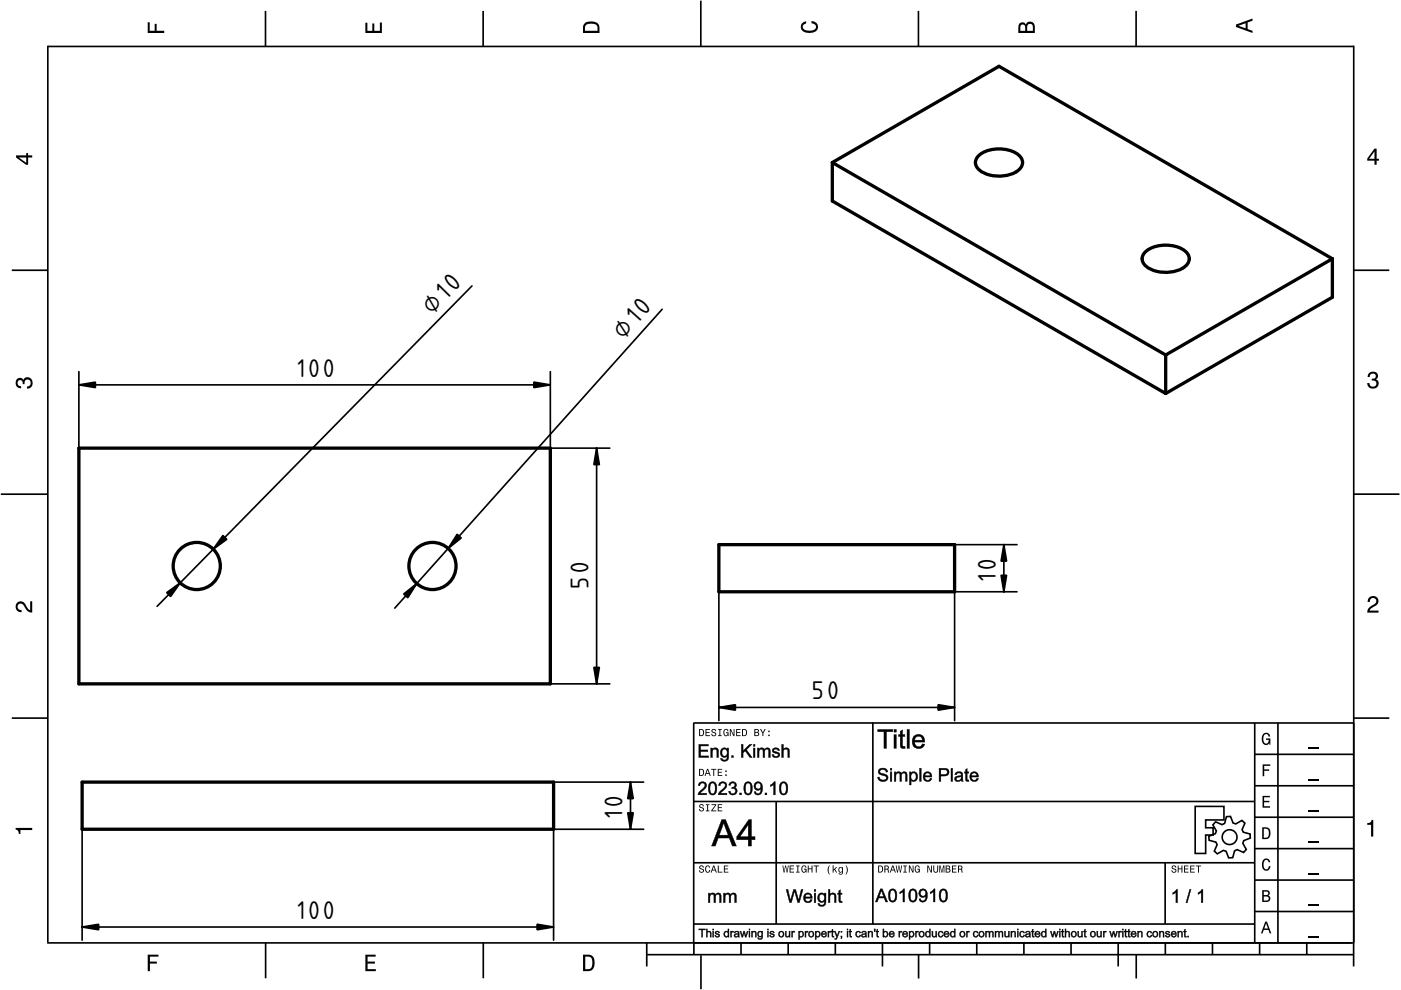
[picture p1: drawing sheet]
<svg xmlns="http://www.w3.org/2000/svg" width="297mm" height="210mm" viewBox="0 0 297 210" stroke-linecap="round" stroke-linejoin="round" font-family="sans-serif">
<defs><g id="words">
<g font-size="6.7">
<text x="91.6" y="66.7" transform="rotate(-45 91.6 66.7)">⌀10</text>
<text x="132.2" y="72" transform="rotate(-48 132.2 72)">⌀10</text>
<text x="63.1" y="79.9">100</text>
<text x="124.8" y="124.9" transform="rotate(-90 124.8 124.9)">50</text>
<text x="211.1" y="123.1" transform="rotate(-90 211.1 123.1)">10</text>
<text x="172.2" y="148.3">50</text>
<text x="132" y="173.4" transform="rotate(-90 132 173.4)">10</text>
<text x="63.1" y="194.8">100</text>
</g>
</g></defs>
<g fill="none" stroke="#000" stroke-width=".35">
<path d="M10.1 9.9h277M10.1 9.7v190.1M56.3 2.3v7.5M102.4 2.3v7.5M148.6 .1v9.8M194.7 2.3v7.5M240.9 2.3v7.5M287 9.7v195.2M2.5 57.3h7.5M287.1 57.3h7.5M.2 104.8h10M287 104.8h9.7"/>
<path d="M2.5 152.3h7.5M147 153.3h140.1M147.1 153.3v46.7M185.1 153.2v42.8M266 159.9h21M266 153.3v46.7M270.9 153.3v46.7M287.1 152.3h7.5M147 169.9h119M164.6 169.9v26M266 179.9h21M266 173.3h21"/>
<path d="M266 166.6h21M10 199.9h277.1M56.3 199.9v7.5M102.5 199.9v7.5M137.1 199.9v5M147 195.9h119M147 182.9h119M147.1 199.9v2.5M157.1 199.9v2.5M167.1 199.9v2.5M177.1 199.9v2.5M187.1 199.9v5"/>
<path d="M197.1 199.9v2.5M207.1 199.9v2.5M217.1 199.9v2.5M227.1 199.9v2.5M237.1 199.9v5M247 182.9v13M247.1 199.9v2.5M257.1 199.9v2.5M266 193.3h21M266 186.6h21M267.1 199.9v2.5M277.1 199.9v2.5"/>
<path d="M137.1 202.4h150M148.6 202.6v7.2M194.8 202.4v5.1M240.9 202.4v5.1"/>
</g>
<g fill="#000">
<path d="M31.3 4.7h.4v1.8h1.1v-1.4h.4v1.4h1.6v.5h-3.5z" fill-rule="evenodd"/>
<path d="M77.5 4.8h.4v1.7h1v-1.5h.5v1.5h1.1v-1.7h.5v2.2h-3.5z" fill-rule="evenodd"/>
<path d="M124 4.9a2.19 2.19 0 0 0-.4 2.1h3.5v-1.2a1.42 1.42 0 0 0-1.7-1.3zM124.3 5.2a2.14 2.14 0 0 1 2.3 .3l.1 1h-2.7l.1-1z" fill-rule="evenodd"/>
<path d="M170.1 4.9l.8-.4v.5a.7 .7 0 0 0-.7 .5 .7 .7 0 0 0 .3 .8 1.69 1.69 0 0 0 2.5-.6 .9 .9 0 0 0-.9-.8v-.5a1.24 1.24 0 0 1 1.3 1.1 1.24 1.24 0 0 1-1 1.4 2.22 2.22 0 0 1-2.5-.7l-.1-.5z" fill-rule="evenodd"/>
<path d="M216.1 5l-.2 .8v1.2h3.5v-1.3a.98 .98 0 0 0-.7-1.1 .98 .98 0 0 0-1.2 .6 .84 .84 0 0 0-1.4-.2zM216.4 5.3a.54 .54 0 0 1 .7-.1 .54 .54 0 0 1 .3 .6v.7h-1.1zM217.9 5.2a.62 .62 0 0 1 .7-.1 .62 .62 0 0 1 .4 .6v.8h-1.2z" fill-rule="evenodd"/>
<path d="M262.1 5.2v.5l3.5 1.3v-.5l-1.1-.3v-1.4l1.1-.4v-.5zM262.6 5.5l1.5-.6v1.1z" fill-rule="evenodd"/>
<path d="M3.4 32.9v.5l2.1 1.5h.5v-1.5h.8v-.5h-.8v-.5h-.4v.5zM4 33.4h1.6v1.1z" fill-rule="evenodd"/>
<path d="M291.4 31.5l-1.5 2.1v.5h1.5v.8h.5v-.8h.5v-.4h-.5v-2.2zM291.4 32.1v1.6h-1.1z" fill-rule="evenodd"/>
<path d="M3.6 80.4a.86 .86 0 0 1 1.4 .1 1.06 1.06 0 0 1 1.2-.5 1.06 1.06 0 0 1 .7 1.2 1.1 1.1 0 0 1-1.2 1.2v-.5a.71 .71 0 0 0 .8-.9 .71 .71 0 0 0-1.3-.1v.6h-.4a.61 .61 0 0 0-.3-.8 .61 .61 0 0 0-.8 .2 .61 .61 0 0 0 .2 .8l.6 .2v.4a1.15 1.15 0 0 1-1.2-.6 1.15 1.15 0 0 1 .3-1.3z" fill-rule="evenodd"/>
<path d="M290.3 79.1a1.08 1.08 0 0 1 1.3-.2 1.08 1.08 0 0 1 .5 1.3l-.4 .2a1.06 1.06 0 0 1 .6 1.3 1.06 1.06 0 0 1-1.2 .7 1.1 1.1 0 0 1-1.2-1.2h.4a.71 .71 0 0 0 1 .8 .71 .71 0 0 0 .1-1.3h-.6v-.4a.61 .61 0 0 0 .8-.3 .61 .61 0 0 0-.2-.8 .61 .61 0 0 0-.8 .2l-.2 .5h-.4z" fill-rule="evenodd"/>
<path d="M3.6 127.8a1.22 1.22 0 0 1 2 .7l.4 .6 .4 .3v-1.9h.4v2.4a1.8 1.8 0 0 1-1.7-1.4 .71 .71 0 0 0-.9-.5 .71 .71 0 0 0-.5 .8 .71 .71 0 0 0 .9 .6v.4a1.18 1.18 0 0 1-1.2-.6 1.18 1.18 0 0 1 .2-1.4z" fill-rule="evenodd"/>
<path d="M290.3 126.7a1.18 1.18 0 0 1 1.9 .3 1.18 1.18 0 0 1-1 1.7l-.5 .3-.3 .5h1.9v.4h-2.4a1.8 1.8 0 0 1 1.4-1.7 .71 .71 0 0 0 .5-.9 .71 .71 0 0 0-.9-.5 .71 .71 0 0 0-.5 .8h-.4z" fill-rule="evenodd"/>
<path d="M148.2 154.6v1.5h.5a.77 .77 0 0 0 .6-.8 .77 .77 0 0 0-.6-.7zM148.4 154.8a.58 .58 0 0 1 .7 .5 .58 .58 0 0 1-.7 .6zM149.6 154.6v1.5h.9v-.2h-.7v-.5h.6v-.2h-.6v-.4h.7v-.2zM151 154.7a.53 .53 0 0 0 0 .6 .53 .53 0 0 0 .6 .2 .32 .32 0 0 1-.3 .5 .32 .32 0 0 1-.3-.4h-.2a.5 .5 0 0 0 .7 .5 .5 .5 0 0 0 .1-.8l-.4-.1a.28 .28 0 0 1-.1-.4 .28 .28 0 0 1 .4-.1 .28 .28 0 0 1 .1 .3h.2a.51 .51 0 0 0-.3-.4 .51 .51 0 0 0-.5 .1zM152.3 154.6v.2h.2v1.1h-.2v.2h.7v-.2h-.3v-1.1h.3v-.2zM153.5 154.7a.81 .81 0 0 0 .5 1.4l.3-.2 .2 .2v-.8h-.6v.1h.4l-.2 .5a.6 .6 0 0 1-.5-.6 .6 .6 0 0 1 .4-.6l.2 .3h.3l-.2-.3a.53 .53 0 0 0-.8 0zM154.7 154.6v1.5h.2v-1.3l.6 1.3h.2v-1.5h-.2v1.2l-.5-1.2zM156.1 154.6v1.5h.9v-.2h-.7v-.5h.6v-.2h-.6v-.4h.7v-.2zM157.3 154.6v1.5h.5a.77 .77 0 0 0 .6-.8 .77 .77 0 0 0-.6-.7zM157.5 154.8a.57 .57 0 0 1 .7 .5 .57 .57 0 0 1-.7 .6zM159.9 154.6v1.5h.6a.42 .42 0 0 0 .5-.3 .42 .42 0 0 0-.3-.5l.2-.2-.1-.4zM160.1 154.8h.3a.23 .23 0 0 1 .3 .2 .23 .23 0 0 1-.3 .2h-.3zM160.1 155.4h.4a.26 .26 0 0 1 .3 .2 .26 .26 0 0 1-.3 .3h-.4zM161.1 154.6l.5 .9v.6h.2v-.6l.5-.9h-.2l-.4 .7-.3-.7zM162.9 155.8v.3h.3v-.3zM162.9 154.9v.3h.3v-.3z" fill-rule="evenodd"/>
<path d="M267.8 155.7a.85 .85 0 0 1 .9-.3 .85 .85 0 0 1 .6 .8h-.3l-.1-.3a.49 .49 0 0 0-.4-.3 .49 .49 0 0 0-.5 .3 1.2 1.2 0 0 0 .4 1.8 .66 .66 0 0 0 .6-.8h-.6v-.3h.9v1.3h-.1l-.1-.3-.3 .3a.85 .85 0 0 1-1.2-.7v-1.1z" fill-rule="evenodd"/>
<path d="M3.3 175.5h3.5v.5h-2.5v.8h-.3a.77 .77 0 0 0-.7-.9z" fill-rule="evenodd"/>
<path d="M148.4 170.6a.53 .53 0 0 0 0 .6 .53 .53 0 0 0 .6 .2 .32 .32 0 0 1-.3 .5 .32 .32 0 0 1-.3-.4h-.2a.5 .5 0 0 0 .7 .6 .5 .5 0 0 0 .1-.9l-.4-.1a.28 .28 0 0 1-.1-.4 .28 .28 0 0 1 .4-.1 .28 .28 0 0 1 .1 .4h.2a.51 .51 0 0 0-.3-.5 .51 .51 0 0 0-.5 .1zM149.7 170.5v.2h.2v1.1h-.2v.2h.7v-.2h-.3v-1.1h.3v-.2zM150.8 170.5v.2h.8l-.8 1.3h1.1v-.2h-.9l.9-1.3zM152.2 170.5v1.5h.9v-.2h-.7v-.5h.6v-.1h-.6v-.5h.7v-.2z" fill-rule="evenodd"/>
<path d="M148.2 163v1.5h.5a.77 .77 0 0 0 .6-.7 .77 .77 0 0 0-.6-.8zM148.4 163.2a.58 .58 0 0 1 .7 .6 .58 .58 0 0 1-.7 .5zM149.9 163l-.5 1.5h.2l.1-.4h.6l.2 .4h.2l-.6-1.5zM150 163.2l.3 .7h-.5zM150.8 163v.2h.4v1.3h.2v-1.3h.5v-.2zM152.2 163v1.5h.9v-.2h-.7v-.5h.6v-.2h-.6v-.4h.7v-.2zM153.8 164.2v.3h.3v-.3zM153.8 163.4v.3h.3v-.3z" fill-rule="evenodd"/>
<path d="M267.7 168.7h1.5v.3h-1.2v.8h1.1v.3h-1.1v.8h1.3v.3h-1.6z" fill-rule="evenodd"/>
<path d="M267.7 162.1h1.6v.3h-1.3v.7h1.1v.3h-1.1v1.2h-.3z" fill-rule="evenodd"/>
<path d="M267.6 175.4v2.5h.8a1.37 1.37 0 0 0 .7-2.2 1.56 1.56 0 0 0-1.5-.3zM267.9 175.7a.98 .98 0 0 1 1.2 .7 .98 .98 0 0 1-.7 1.2h-.5z" fill-rule="evenodd"/>
<path d="M289.9 174.5a.77 .77 0 0 0 .9-.7h.4v3.6h-.5v-2.5h-.8z" fill-rule="evenodd"/>
<path d="M148.4 183.6a.53 .53 0 0 0 0 .6 .53 .53 0 0 0 .6 .2 .32 .32 0 0 1-.3 .5 .32 .32 0 0 1-.3-.4h-.2a.5 .5 0 0 0 .7 .6 .5 .5 0 0 0 .1-.9l-.4-.1a.28 .28 0 0 1-.1-.4 .28 .28 0 0 1 .4-.1 .28 .28 0 0 1 .1 .4h.2a.51 .51 0 0 0-.3-.5 .51 .51 0 0 0-.5 .1zM149.6 183.7l-.1 .2a.67 .67 0 0 0 .1 .9 .67 .67 0 0 0 .8 .1l.2-.4h-.2l-.2 .3a.6 .6 0 0 1-.5-.5 .6 .6 0 0 1 .5-.6l.2 .3h.2l-.2-.4a.5 .5 0 0 0-.8 .1zM151.2 183.5l-.5 1.5h.2l.1-.4h.6l.2 .4h.2l-.6-1.5zM151.3 183.7l.3 .7h-.5zM152.2 183.5v1.5h1v-.2h-.8v-1.3zM153.5 183.5v1.5h.9v-.2h-.7v-.5h.6v-.2h-.6v-.4h.7v-.2z" fill-rule="evenodd"/>
<path d="M165.9 183.5l.2 1.5h.2l.3-1.3 .2 1.3h.2l.2-1.5h-.1l-.2 1.3-.2-1.3h-.2l-.2 1.3-.2-1.3zM167.4 183.5v1.5h1v-.2h-.8v-.5h.7v-.2h-.7v-.4h.7v-.2zM168.8 183.5v.2h.3v1.1h-.3v.2h.7v-.2h-.2v-1.1h.2v-.2zM170 183.7a.82 .82 0 0 0 .6 1.3l.3-.2 .1 .2v-.8h-.5v.2h.3l-.2 .4a.6 .6 0 0 1-.5-.5 .6 .6 0 0 1 .5-.6l.2 .3h.2l-.2-.4a.53 .53 0 0 0-.8 .1zM171.3 183.5v1.5h.2v-.7h.6v.7h.2v-1.5h-.2v.6h-.6v-.6zM172.5 183.5v.2h.5v1.3h.2v-1.3h.4v-.2zM175.8 183.5a1.35 1.35 0 0 0 .2 1.9 1.84 1.84 0 0 1 0-1.9zM176.5 183.5v1.5h.2v-.4l.2-.2 .4 .6h.2l-.4-.7 .4-.5h-.2l-.6 .6v-.9zM177.9 184a.59 .59 0 0 0-.2 .7 .59 .59 0 0 0 .7 .3l.1-.2a.31 .31 0 0 1-.1 .5 .31 .31 0 0 1-.4-.2h-.2a.47 .47 0 0 0 .5 .4 .47 .47 0 0 0 .4-.5v-1.2h-.2v.2l-.3-.2zM178 184.1l.1-.1a.42 .42 0 0 1 .4 .4 .42 .42 0 0 1-.4 .5l-.1-.3zM179.3 183.5a1.85 1.85 0 0 1 0 1.9 1.22 1.22 0 0 0 0-1.9z" fill-rule="evenodd"/>
<path d="M186.2 183.5v1.5h.5a.77 .77 0 0 0 .6-.7 .77 .77 0 0 0-.6-.8zM186.4 183.7a.58 .58 0 0 1 .6 .6 .58 .58 0 0 1-.6 .5zM187.5 183.5v1.5h.2v-.6a.45 .45 0 0 1 .5 .1 .45 .45 0 0 1 .1 .5h.2l-.2-.7a.42 .42 0 0 0 .1-.5 .42 .42 0 0 0-.4-.3zM187.7 183.7h.3a.26 .26 0 0 1 .3 .2 .26 .26 0 0 1-.4 .3h-.2zM189.2 183.5l-.6 1.5h.2l.2-.4h.6l.1 .4h.2l-.5-1.5zM189.3 183.7l.2 .7h-.4zM189.9 183.5l.3 1.5h.2l.2-1.3 .2 1.3h.2l.3-1.5h-.2l-.2 1.3-.2-1.3h-.2l-.2 1.3-.2-1.3zM191.5 183.5v.2h.3v1.1h-.3v.2h.8v-.2h-.3v-1.1h.3v-.2zM192.7 183.5v1.5h.2v-1.2l.6 1.2h.2v-1.5h-.2v1.2l-.6-1.2zM194.1 183.7a.81 .81 0 0 0 .5 1.3l.3-.2 .1 .2v-.8h-.5v.2h.3l-.2 .4a.6 .6 0 0 1-.5-.5 .6 .6 0 0 1 .5-.6l.2 .3h.2l-.2-.4a.53 .53 0 0 0-.7 .1zM196.6 183.5v1.5h.2v-1.2l.6 1.2h.2v-1.5h-.2v1.2l-.6-1.2zM197.9 183.5v.9a.52 .52 0 0 0 .5 .6 .52 .52 0 0 0 .5-.6v-.9h-.2v.9a.33 .33 0 0 1-.3 .5 .33 .33 0 0 1-.3-.5v-.9zM199.2 183.5v1.5h.1v-1.4l.3 1.4h.2l.3-1.4v1.4h.1v-1.5h-.2l-.3 1.3-.3-1.3zM200.5 183.5v1.5h.6a.42 .42 0 0 0 .4-.3 .42 .42 0 0 0-.2-.5l.2-.2-.1-.4zM200.7 183.7h.3a.23 .23 0 0 1 .3 .2 .23 .23 0 0 1-.3 .2h-.3zM200.7 184.3h.3a.26 .26 0 0 1 .3 .3 .26 .26 0 0 1-.3 .2h-.3zM201.8 183.5v1.5h1v-.2h-.8v-.5h.7v-.2h-.7v-.4h.8v-.2zM203.1 183.5v1.5h.2v-.6a.45 .45 0 0 1 .5 .1 .45 .45 0 0 1 .1 .5h.2l-.2-.7a.42 .42 0 0 0 .1-.5 .42 .42 0 0 0-.4-.3zM203.3 183.7h.3a.26 .26 0 0 1 .3 .2 .26 .26 0 0 1-.4 .3h-.2z" fill-rule="evenodd"/>
<path d="M248.5 183.6a.53 .53 0 0 0 0 .6 .53 .53 0 0 0 .6 .2 .32 .32 0 0 1-.2 .5 .32 .32 0 0 1-.3-.4h-.2a.5 .5 0 0 0 .6 .6 .5 .5 0 0 0 .2-.9l-.4-.1a.28 .28 0 0 1-.1-.4 .28 .28 0 0 1 .3-.1 .28 .28 0 0 1 .2 .4h.2a.51 .51 0 0 0-.3-.5 .51 .51 0 0 0-.6 .1zM249.7 183.5v1.5h.2v-.7h.6v.7h.2v-1.5h-.2v.6h-.6v-.6zM251 183.5v1.5h1v-.2h-.8v-.5h.7v-.2h-.7v-.4h.8v-.2zM252.3 183.5v1.5h1v-.2h-.8v-.5h.7v-.2h-.7v-.4h.8v-.2zM253.5 183.5v.2h.5v1.3h.2v-1.3h.5v-.2z" fill-rule="evenodd"/>
<path d="M268.3 195.4l-1 2.5h.4l.2-.7h1l.3 .7h.3l-.9-2.5zM268.4 195.8l.4 1.1h-.7z" fill-rule="evenodd"/>
<path d="M267.6 188.7v2.5h1a.7 .7 0 0 0 .7-.5 .7 .7 0 0 0-.4-.8 .61 .61 0 0 0 .3-.8 .61 .61 0 0 0-.7-.4zM267.9 189h.6a.38 .38 0 0 1 .4 .4 .38 .38 0 0 1-.5 .4h-.5zM267.9 190.1h.6a.44 .44 0 0 1 .5 .4 .44 .44 0 0 1-.5 .4h-.6z" fill-rule="evenodd"/>
<path d="M267.8 182.3a.85 .85 0 0 1 .9-.3 .85 .85 0 0 1 .6 .8h-.3l-.1-.2a.47 .47 0 0 0-.4-.3 .47 .47 0 0 0-.4 .3 1.21 1.21 0 0 0 .4 1.7 .64 .64 0 0 0 .5-.7h.4a.89 .89 0 0 1-.8 1 .89 .89 0 0 1-1-.7v-1.1z" fill-rule="evenodd"/>
<path d="M31.3 202.4h2.3v.4h-1.8v1.1h1.5v.4h-1.5v1.6h-.5z" fill-rule="evenodd"/>
<path d="M77.5 202.4h2.1v.4h-1.7v1.1h1.6v.4h-1.6v1.2h1.8v.4h-2.2z" fill-rule="evenodd"/>
<path d="M123.6 202.4v3.5h1.2a1.42 1.42 0 0 0 1.3-1.7 1.38 1.38 0 0 0-1.3-1.8zM124.1 202.8l1 .1a1.89 1.89 0 0 1 0 2.5l-1 .1z" fill-rule="evenodd"/>
</g>
<path d="M277.3 158.6h2.2M277.3 178.6h2.2M277.3 172h2.2M277.3 165.3h2.2M277.3 198.6h2.2M277.3 192h2.2M277.3 185.3h2.2" fill="none" stroke="#000" stroke-width=".25"/>
<g fill="#000">
<path d="M186.1 154.6h3.2v.6l-1.4-.1 .1 3.6h-.6v-3.6l-1.3 .1zM186.1 154.7v.4h1.4l-.1 3.6h.5v-3.6h1.4v-.4zM189.5 154.6h.6v.7h-.6zM189.5 154.7v.5h.5v-.5zM189.5 155.7h.6v3h-.6zM189.5 155.8v2.9h.5v-2.9zM190.8 155l.6-.3v1.1l.5-.1v.5l-.5-.1v1.7a.31 .31 0 0 0 .1 .4 .31 .31 0 0 0 .4 0l.1 .5a.92 .92 0 0 1-1.1-.3v-2.3l-.4 .1v-.5l.4 .1zM190.9 155v.8h-.4v.3h.4l.1 2.3 .1 .2 .8 .1-.1-.5h-.4l-.1-.4v-1.7h.5v-.3h-.5l.1-1zM192.3 154.6h.5v4.1h-.5zM192.3 154.7v4h.5v-4zM193.7 156.1h.1a1.26 1.26 0 0 1 1.9 0 1.23 1.23 0 0 1 .4 1.3l-2.1-.1a.87 .87 0 0 0 1.2 .9l.3-.5h.6a1.19 1.19 0 0 1-1.6 1 1.62 1.62 0 0 1-.8-2.6zM193.8 156.1a1.92 1.92 0 0 0 0 2.2 1.68 1.68 0 0 0 1.8 .2l.5-.7-.6-.1a.76 .76 0 0 1-.5 .7 .76 .76 0 0 1-.8-.3l-.3-.8h2.1a1.31 1.31 0 0 0-.6-1.4 1.31 1.31 0 0 0-1.6 .2zM194.2 156.4l-.3 .5h1.6a.76 .76 0 0 0-.4-.7 .76 .76 0 0 0-.9 .2zM194.2 156.3l.6-.2 .4 .1 .3 .3 .1 .5h-1.7z"/>
<path d="M186.1 154.7h3.2v.4h-1.4v3.6h-.5v-3.6h-1.3zM189.5 154.7h.5v.5h-.5zM189.5 155.8h.5v2.9h-.5zM190.9 155l.5-.2v1h.4v.3h-.4v1.7a.33 .33 0 0 0 .1 .4 .33 .33 0 0 0 .3 0l.1 .5a.72 .72 0 0 1-.8-.1 .72 .72 0 0 1-.2-.8v-1.7h-.4v-.3h.4zM192.3 154.7h.5v4h-.5zM193.8 156.1a1.35 1.35 0 0 1 1.6-.2 1.35 1.35 0 0 1 .7 1.4h-2.2a.84 .84 0 0 0 .6 1 .84 .84 0 0 0 1-.6l.6 .1a1.42 1.42 0 0 1-2 .8 1.42 1.42 0 0 1-.6-2zM194.2 156.3l-.3 .6h1.6a.8 .8 0 0 0-.4-.7 .8 .8 0 0 0-.9 .1z"/>
<path d="M148.1 157.8h2.1v.4h-1.7v.8h1.6v.4l-1.6-.1v1l1.8-.1v.4h-2.2zM148.2 157.8v2.8h2v-.3h-1.7v-1h1.6v-.3l-1.6 .1v-1l1.7 .1v-.4zM150.7 158.6h.4l-.1 .3 .1-.2 .5-.2 .6 .3 .2 1.8h-.5l.1-1.5a.5 .5 0 0 0-.7-.2 .5 .5 0 0 0-.2 .6v1.1h-.4zM150.7 158.6v2h.3l.1-1.5 .5-.3 .4 .3v1.5h.3l-.1-1.8a.82 .82 0 0 0-1.2 .2v-.4zM153 158.8l.6-.3 .6 .3-.1-.2h.4v1.7a.94 .94 0 0 1-.4 1 .94 .94 0 0 1-1.1 0l-.3-.6 .5 .1 .1 .2 .3 .1 .3-.1 .2-.7a.8 .8 0 0 1-.8 .3 .8 .8 0 0 1-.6-.7v-.7zM153 158.8a1.32 1.32 0 0 0-.1 1.5l.7 .3 .6-.4v.1a.61 .61 0 0 1-.2 .8 .61 .61 0 0 1-.8-.1l-.1-.2h-.3a.9 .9 0 0 0 .7 .6 .9 .9 0 0 0 .9-.4l.1-2.4h-.3v.4a.76 .76 0 0 0-1.2-.2zM153.3 159a.67 .67 0 0 0-.2 .9 .67 .67 0 0 0 .9 .2l.1-.5-.1-.6a.46 .46 0 0 0-.7 0zM153.2 159a.57 .57 0 0 1 .8-.1 .57 .57 0 0 1 .2 .7 .58 .58 0 0 1-.2 .7 .58 .58 0 0 1-.8-.2l-.2-.5zM155.1 160.2h.4v.4h-.4zM155.1 160.2v.4h.4v-.4zM157.1 157.8h.5v1.4l1.3-1.4h.6l-1.2 1.2 1.3 1.6h-.6l-1-1.4-.5 .4 .1 1h-.5zM157.2 157.8v2.8h.3v-1l.5-.5 1 1.5h.5l-1.3-1.6 1.2-1.2h-.5l-1.4 1.5v-1.5zM159.7 157.8h.4v.5h-.4zM159.7 157.8v.4h.4v-.4zM159.7 158.6h.4v2h-.4zM159.7 158.6v2h.4v-2zM160.5 158.6h.4v.3l.2-.3 .6-.1 .4 .4 .3-.4 .6 .1 .3 .4 .1 1.6h-.5v-1.6a.44 .44 0 0 0-.5-.1 .44 .44 0 0 0-.2 .5v1.2h-.5v-1.6a.5 .5 0 0 0-.6 0 .5 .5 0 0 0-.1 .6v1h-.5zM160.6 158.6v2h.3v-1.5l.5-.3 .4 .3v1.5h.3v-1.5l.5-.3 .3 .1 .1 .3v1.4h.3l-.2-1.9a.77 .77 0 0 0-1 .3 .64 .64 0 0 0-.7-.4 .64 .64 0 0 0-.6 .4l.1-.4zM163.8 158.7l.5-.2 .6 .1 .3 .2 .1 .4h-.4a.41 .41 0 0 0-.4-.3 .41 .41 0 0 0-.4 .3l.9 .3a.58 .58 0 0 1 .4 .7 .58 .58 0 0 1-.6 .5 .8 .8 0 0 1-1.1-.7l.3-.1a.58 .58 0 0 0 .9 .4v-.4l-1.1-.5-.1-.3zM163.9 158.8a.53 .53 0 0 0 .1 .8l1 .3a.47 .47 0 0 1-.3 .5 .47 .47 0 0 1-.5-.1l-.2-.3h-.3l.2 .5 .6 .1 .7-.3 .1-.3v-.3l-1.2-.5v-.3l.6-.1 .2 .4 .4-.1a.87 .87 0 0 0-1.4-.3zM165.7 157.8h.4v1l.6-.3 .4 .1 .2 .3 .1 1.7h-.4v-1.3a.45 .45 0 0 0-.5-.4 .45 .45 0 0 0-.4 .6v1.1h-.4zM165.7 157.8v2.8h.4v-1.5l.5-.3a.45 .45 0 0 1 .5 .5l-.1 1.3h.4l-.1-1.3a.69 .69 0 0 0-.5-.7 .69 .69 0 0 0-.8 .3l.1-1.1z"/>
<path d="M148.2 157.8h2v.4h-1.7v.8h1.6v.3h-1.6v1h1.7v.3h-2zM150.7 158.6h.3v.3a.72 .72 0 0 1 .9-.3 .72 .72 0 0 1 .4 .8v1.2h-.3v-1.2a.5 .5 0 0 0-.6-.6 .5 .5 0 0 0-.4 .7v1.1h-.3zM153 158.8l.6-.2 .6 .2v-.2h.3v1.7a.88 .88 0 0 1-.6 1.1 .88 .88 0 0 1-1.1-.6h.3a.56 .56 0 0 0 .8 .3 .56 .56 0 0 0 .2-.8 .97 .97 0 0 1-1.3-.2 .97 .97 0 0 1 .2-1.3zM153.2 159a.72 .72 0 0 0-.1 .9 .72 .72 0 0 0 .8 .3 .7 .7 0 0 0 .3-.9 .7 .7 0 0 0-1-.3zM155.1 160.2h.4v.4h-.4zM157.2 157.8h.3v1.4l1.4-1.4h.5l-1.1 1.2 1.2 1.6h-.5l-1-1.4-.5 .4v1h-.3zM159.7 157.8h.4v.4h-.4zM159.7 158.6h.4v2h-.4zM160.6 158.6h.3v.3a.68 .68 0 0 1 1.2 0 .65 .65 0 0 1 .7-.3 .65 .65 0 0 1 .5 .6v1.4h-.3v-1.3a.45 .45 0 0 0-.5-.5 .45 .45 0 0 0-.4 .6v1.2h-.3v-1.3a.46 .46 0 0 0-.6-.4 .46 .46 0 0 0-.3 .7v1h-.3zM163.9 158.8a.87 .87 0 0 1 1.4 .3l-.4 .1a.4 .4 0 0 0-.4-.4 .4 .4 0 0 0-.3 .5h.1a.86 .86 0 0 1 1 .9 .89 .89 0 0 1-.9 .4 .89 .89 0 0 1-.7-.6h.3a.45 .45 0 0 0 .5 .4 .45 .45 0 0 0 .4-.5l-.1-.1a.88 .88 0 0 1-1.1-.8zM165.7 157.8h.4v1a.71 .71 0 0 1 .8-.2 .71 .71 0 0 1 .5 .7v1.3h-.4v-1.3a.49 .49 0 0 0-.5-.4 .49 .49 0 0 0-.4 .6v1.1h-.4z"/>
<path d="M148.3 165.9a.91 .91 0 0 1 1.4 .2 .91 .91 0 0 1-.5 1.4l-.7 .7h1.3v.3h-1.8a3.1 3.1 0 0 1 1.3-1.6 .53 .53 0 0 0-.2-.9 .53 .53 0 0 0-.7 .6l-.4-.1zM150.6 165.9a.99 .99 0 0 1 1.1 .1 .99 .99 0 0 1 .3 1.2 1.01 1.01 0 0 1-.3 1.1 1.01 1.01 0 0 1-1.1 .1 2.11 2.11 0 0 1 0-2.5zM150.8 166.1a1.88 1.88 0 0 0 .1 2.2h.3a1.71 1.71 0 0 0 0-2.3zM152.6 165.9a.91 .91 0 0 1 1.4 .2 .91 .91 0 0 1-.5 1.4l-.7 .7h1.3v.3h-1.8a3.1 3.1 0 0 1 1.3-1.6 .53 .53 0 0 0-.2-.9 .53 .53 0 0 0-.7 .6l-.4-.1zM154.8 165.9a.74 .74 0 0 1 1.1 0 .74 .74 0 0 1-.1 1.1 .87 .87 0 0 1 0 1.5 .87 .87 0 0 1-1.3-.7l.3-.1a.56 .56 0 0 0 .7 .6 .56 .56 0 0 0 .4-.7 .56 .56 0 0 0-.7-.4v-.3a.48 .48 0 0 0 .6-.4 .48 .48 0 0 0-.5-.5 .48 .48 0 0 0-.4 .5h-.4zM156.8 168.1h.4v.4h-.4zM158.1 165.9a.99 .99 0 0 1 1.2 .1 .99 .99 0 0 1 .2 1.2 1.01 1.01 0 0 1-.2 1.1 1.01 1.01 0 0 1-1.2 .1 2.11 2.11 0 0 1 0-2.5zM158.3 166.1a1.88 1.88 0 0 0 .2 2.2h.3a1.71 1.71 0 0 0 0-2.3zM160.1 166a.99 .99 0 0 1 1.2-.1 .99 .99 0 0 1 .4 1.2 1.1 1.1 0 0 1-.3 1.1 1.1 1.1 0 0 1-1.1 .3l-.4-.6 .3-.1a.57 .57 0 0 0 .8 .4 .57 .57 0 0 0 .3-.7v-.3a.87 .87 0 0 1-1.3 .1 .87 .87 0 0 1 .1-1.3zM160.1 166.7a.6 .6 0 0 0 1.2 0 .6 .6 0 0 0-1.2 0zM162.2 168.1h.4v.4h-.4zM163.3 166.4l.8-.7h.3v2.8h-.4v-2.1l-.7 .4zM165.6 165.9a.99 .99 0 0 1 1.2 .1 .99 .99 0 0 1 .2 1.2 1.01 1.01 0 0 1-.2 1.1 1.01 1.01 0 0 1-1.1 .1 2.11 2.11 0 0 1-.1-2.5zM165.9 166.1a1.88 1.88 0 0 0 .1 2.2h.3a1.71 1.71 0 0 0 0-2.3z"/>
<path d="M148.3 165.9l.6-.2 .7 .3a.85 .85 0 0 1-.2 1.3l-.9 .9 1.4-.1v.5h-2l.3-.7 1.1-1a.49 .49 0 0 0-.2-.8 .49 .49 0 0 0-.7 .5h-.4zM148.3 166l-.3 .5 .4 .1 .1-.4a.58 .58 0 0 1 .9 0 .58 .58 0 0 1-.2 .9l-.9 .8-.3 .6h1.8v-.3h-1.4l1.1-1 .3-.7a.88 .88 0 0 0-1.5-.5zM150.6 165.9l.5-.2 .4 .1a1.96 1.96 0 0 1 0 2.7 .95 .95 0 0 1-1.3-1v-.9zM150.6 165.9a2.29 2.29 0 0 0-.1 2.4l.6 .3 .5-.2 .3-.5 .1-.7-.3-1.1a.86 .86 0 0 0-1.1-.2zM150.7 166.2l-.1 1 .1 .9a.52 .52 0 0 0 .8 0 2.22 2.22 0 0 0-.3-2zM150.8 166.1l.4-.1 .3 .2a1.8 1.8 0 0 1-.3 2.1 .76 .76 0 0 1-.7-1.1v-.6zM152.6 165.9l.6-.2 .7 .3a.85 .85 0 0 1-.2 1.3l-.9 .9 1.4-.1v.5h-2l.3-.7 1.1-1a.49 .49 0 0 0-.2-.8 .49 .49 0 0 0-.7 .5h-.4zM152.6 166l-.3 .5 .4 .1 .1-.4a.58 .58 0 0 1 1 0 .58 .58 0 0 1-.3 .9l-.9 .8-.3 .6h1.8v-.3h-1.4l1.1-1 .3-.7a.88 .88 0 0 0-1.5-.5zM154.8 165.9l.5-.2a.68 .68 0 0 1 .8 .5 .68 .68 0 0 1-.3 .8l.4 .3a.82 .82 0 0 1-.6 1.3 .86 .86 0 0 1-1.1-.9h.3a.61 .61 0 0 0 .8 .5l.2-.1 .1-.4-.1-.4h-.7l.1-.4 .4-.1 .2-.3a.46 .46 0 0 0-.5-.4 .46 .46 0 0 0-.4 .5l-.4-.1zM154.8 166l-.3 .5h.4v-.3l.3-.2 .5 .1a.46 .46 0 0 1 .1 .6 .46 .46 0 0 1-.6 .2v.3a.6 .6 0 0 1 .8 .7 .6 .6 0 0 1-1 .3l-.2-.5-.3 .1 .3 .6a1.17 1.17 0 0 0 1.2-.1 .77 .77 0 0 0-.2-1.2l-.2-.1a.66 .66 0 0 0 .5-.9l-.5-.3zM156.8 168.1h.5v.5h-.5zM156.8 168.1v.4h.4v-.4zM158.1 165.9l.5-.2 .4 .1 .5 .7a1.72 1.72 0 0 1-.7 2.1 1.09 1.09 0 0 1-1.1-1.4l.1-.9zM158.1 165.9a2.29 2.29 0 0 0-.1 2.4l.6 .3 .5-.2 .3-.5a2.58 2.58 0 0 0-.2-1.8h.1a.86 .86 0 0 0-1.2-.2zM158.2 166.2l-.1 1 .1 .9a.52 .52 0 0 0 .8 0 2.22 2.22 0 0 0-.3-2zM158.3 166.1l.5-.1 .2 .2a1.8 1.8 0 0 1-.2 2.1h-.4a1.87 1.87 0 0 1-.1-2.2zM160.1 166l.6-.3a1.02 1.02 0 0 1 1 1.4 1.14 1.14 0 0 1-.2 1.1 1.14 1.14 0 0 1-1.2 .3l-.3-.2-.1-.5h.4l.1 .4h.6l.3-.5v-.5a.82 .82 0 0 1-1 .4 .82 .82 0 0 1-.5-.9zM160.1 166l-.2 .7 .2 .6 .6 .3 .4-.1 .3-.4v.2a.71 .71 0 0 1-.2 .8 .71 .71 0 0 1-.9 0l-.1-.3-.3 .1a.87 .87 0 0 0 .8 .7l.5-.2 .4-.5 .1-.8-.1-.8-.4-.4-.3-.1zM160.4 166.2l-.2 .5 .2 .4 .4 .2 .3-.2a.58 .58 0 0 0 .1-.7 .58 .58 0 0 0-.8-.2zM160.1 166.6a.63 .63 0 0 1 1.2 0 .63 .63 0 0 1-1.2 0zM162.2 168.1h.4v.5h-.4zM162.2 168.1v.4h.4v-.4zM163.3 166.4l.5-.3a.39 .39 0 0 1 .6-.4v2.9h-.4l.1-2.2-.8 .4zM163.3 166.4l.1 .4 .7-.6-.1 2.3h.4v-2.8h-.3l-.2 .4zM165.6 165.9l.5-.2 .4 .1 .5 .7a1.72 1.72 0 0 1-.7 2.1 1.05 1.05 0 0 1-1.1-1.4l.1-.9zM165.7 165.9a2.29 2.29 0 0 0-.2 2.4l.6 .3 .5-.2 .3-.5a2.58 2.58 0 0 0-.1-1.8 .86 .86 0 0 0-1.1-.2zM165.8 166.2a2.2 2.2 0 0 0 .2 2l.5-.1 .2-.9-.2-1-.4-.1zM165.8 166.1l.5-.1a1.73 1.73 0 0 1 0 2.3h-.3l-.3-.2a1.93 1.93 0 0 1 .1-2z"/>
<path d="M153 173.7h.9l2.3 5.7h-1l-.6-1.7h-2.3l-.6 1.7h-.9zM153 173.8l-2.1 5.6h.8l.5-1.8h2.5l.6 1.8h.8l-2.3-5.6zM153.4 174.4l-.2 .8-.7 1.9h1.8zM153.4 174.4l1.1 2.7h-2.1zM158.7 173.7h.7l-.1 3.7h.8v.7l-.8-.1 .1 1.4h-.8v-1.4l-2.4 .1v-.7zM158.8 173.8l-2.6 3.6v.6h2.5l-.1 1.4h.7v-1.4h.8v-.6h-.8v-3.6zM158.6 174.9l-1.7 2.5h1.7zM158.7 174.7v2.7h-1.9z"/>
<path d="M153 173.8h.8l2.3 5.6h-.8l-.7-1.7h-2.3l-.6 1.7h-.8zM153.4 174.4l-.9 2.7h1.9zM158.8 173.8h.5v3.6h.8v.6h-.8v1.4h-.7v-1.4h-2.4v-.6zM158.6 174.9l-1.7 2.5h1.7z"/>
<path d="M186.4 163.1l.3-.2a.99 .99 0 0 1 1.5 .8h-.3a.64 .64 0 0 0-.6-.5 .64 .64 0 0 0-.7 .5l.6 .3a.92 .92 0 0 1 1.1 1 .92 .92 0 0 1-1.3 .7 .91 .91 0 0 1-.9-1h.4v.4l.3 .2 .5 .1 .6-.3v-.4l-1.3-.5a.61 .61 0 0 1-.3-1zM186.5 163.1l-.2 .3v.6l1.3 .5a.49 .49 0 0 1 .4 .7 .49 .49 0 0 1-.7 .2 .69 .69 0 0 1-.9-.7l-.3 .1 .1 .5 .4 .3 .7 .1 .5-.1 .4-.3v-.8l-.4-.3-1.2-.3a.6 .6 0 0 1 .3-.8 .6 .6 0 0 1 .8 .2l.2 .4h.3l-.2-.4a1.2 1.2 0 0 0-1.5-.2zM188.7 162.8h.4v.5h-.4zM188.7 162.9v.4h.4v-.4zM188.7 163.6h.4v2.1h-.4zM188.7 163.7v2h.4v-2zM189.6 163.6h.4l-.1 .3 .3-.2a.57 .57 0 0 1 .9 .3 .67 .67 0 0 1 .8-.4 .67 .67 0 0 1 .5 .7v1.4h-.5v-1.3a.4 .4 0 0 0-.4-.5 .4 .4 0 0 0-.3 .6v1.2h-.4l-.1-1.7a.5 .5 0 0 0-.6 .1 .5 .5 0 0 0-.1 .5v1.1h-.4zM189.6 163.7v2h.3l.1-1.5 .4-.3 .4 .2v1.6h.3l.1-1.6 .4-.2 .3 .1 .1 .2v1.5h.3l-.1-1.9a.77 .77 0 0 0-1.1 .3l-.2-.4a.79 .79 0 0 0-1 .4v-.4zM192.8 163.6h.4l-.1 .3 .3-.2a.82 .82 0 0 1 1.2 .8 .92 .92 0 0 1-.3 1 .92 .92 0 0 1-1.2 0l.1 1h-.4zM192.8 163.7v2.7h.4l-.1-1.1 .3 .3 .7-.1a1.34 1.34 0 0 0 .4-1.4l-.3-.4a.82 .82 0 0 0-1.1 .4v-.4zM193.3 164.1a.73 .73 0 0 0-.1 .8 .73 .73 0 0 0 .7 .4l.2-.1a.96 .96 0 0 0-.4-1.3zM193.3 164.1a.42 .42 0 0 1 .4-.3 .42 .42 0 0 1 .4 .3v-.1a.79 .79 0 0 1 .2 1 .79 .79 0 0 1-.9 .4l-.3-.5zM194.9 162.8h.5v2.9h-.5zM195 162.9v2.8h.3v-2.8zM196 163.9a.85 .85 0 0 1 1.3 0l.3 .4v.5l-1.5-.1a.6 .6 0 0 0 .9 .6l.2-.3h.4a.91 .91 0 0 1-.7 .8 .91 .91 0 0 1-1-.3l-.2-.8zM196 163.9l-.2 .8 .2 .7a1.27 1.27 0 0 0 1.3 .1l.3-.4-.4-.1a.52 .52 0 0 1-.4 .5 .52 .52 0 0 1-.5-.2l-.3-.6h1.6a1.11 1.11 0 0 0-.9-1zM196.3 164.1l-.2 .4h1.1a.51 .51 0 0 0-.3-.5 .51 .51 0 0 0-.6 .1zM196.2 164l.5-.2 .3 .1 .3 .6h-1.3zM199.1 162.8l1.5 .1a.86 .86 0 0 1 .7 1.1 .86 .86 0 0 1-1.1 .6l-.7-.1v1.2h-.4zM199.1 162.9v2.8h.4l-.1-1.2h.8l.8-.2 .1-1-.2-.2-.3-.1zM199.5 163.2v1l1.2-.1 .1-.7-.3-.2zM199.4 163.2h.8a.56 .56 0 0 1 .7 .5 .56 .56 0 0 1-.7 .6h-.8zM201.6 162.8h.4v2.9h-.4zM201.6 162.9v2.8h.4v-2.8zM202.6 163.9l.7-.3 .7 .2 .1 1.6 .2 .3h-.5v-.3a.93 .93 0 0 1-1.3 .2l.1-.1a.61 .61 0 0 1-.2-.6 .61 .61 0 0 1 .6-.4l.7-.1a.49 .49 0 0 0-.4-.5 .49 .49 0 0 0-.5 .4h-.4zM202.6 163.9l-.2 .3 .4 .1 .1-.4 .4-.1 .5 .3v.3l-.9 .2a.6 .6 0 0 0-.3 .9l.8 .1 .4-.3 .1 .4h.3l-.1-.4v-1.2l-.1-.2a1.11 1.11 0 0 0-1.4 0zM202.9 164.9l-.1 .1a.37 .37 0 0 0 .2 .4 .37 .37 0 0 0 .5-.1l.2-.2 .1-.4zM202.8 164.9l1-.3a.57 .57 0 0 1-.3 .8 .57 .57 0 0 1-.8-.4zM204.7 163.1l.4-.2v.8l.3-.1v.4l-.3-.1v1.4h.3l.1 .4h-.5l-.3-.2v-1.6l-.3 .1v-.4l.3 .1zM204.7 163.2l.1 .5h-.3v.2h.3v1.6l.1 .1 .5 .1v-.3h-.3l-.1-.3v-1.2h.4v-.2h-.4l.1-.7zM205.8 163.9h.1a.85 .85 0 0 1 1.3 0l.3 .4v.5l-1.5-.1a.6 .6 0 0 0 .9 .6l.2-.3h.4a.91 .91 0 0 1-.7 .8 .91 .91 0 0 1-1-.3l-.2-.8zM205.9 163.9a1.02 1.02 0 0 0-.1 1.4 1.02 1.02 0 0 0 1.3 .2l.3-.4-.3-.1a.52 .52 0 0 1-.4 .5 .52 .52 0 0 1-.5-.2l-.3-.6h1.6a1.11 1.11 0 0 0-1-1zM206.2 164.1l-.2 .4h1.1a.51 .51 0 0 0-.3-.5 .51 .51 0 0 0-.6 .1zM206.1 164l.5-.2 .3 .1 .3 .6h-1.3z"/>
<path d="M186.4 163.1a1.09 1.09 0 0 1 1.8 .6h-.3a.65 .65 0 0 0-.7-.5 .65 .65 0 0 0-.6 .5l.3 .3a1.12 1.12 0 0 1 1.4 1 1.16 1.16 0 0 1-1.2 .7 1.16 1.16 0 0 1-1-.9l.3-.1a.76 .76 0 0 0 .8 .7 .76 .76 0 0 0 .7-.6l-.4-.3a1.03 1.03 0 0 1-1.2-1.3zM188.7 162.9h.4v.4h-.4zM188.7 163.7h.4v2h-.4zM189.6 163.7h.3v.2a.68 .68 0 0 1 1.2 .1 .65 .65 0 0 1 .7-.4 .65 .65 0 0 1 .5 .7v1.4h-.3v-1.3a.45 .45 0 0 0-.5-.5 .45 .45 0 0 0-.4 .6v1.2h-.3v-1.3a.46 .46 0 0 0-.6-.5 .46 .46 0 0 0-.3 .7v1.1h-.3zM192.8 163.7h.3v.2a.89 .89 0 0 1 1.2-.1 .89 .89 0 0 1 .2 1.2 .8 .8 0 0 1-.5 .7 .8 .8 0 0 1-.8-.2v.9h-.4zM193.3 164.1a.73 .73 0 0 0-.2 .9 .73 .73 0 0 0 .8 .3 .74 .74 0 0 0 .4-.9 .74 .74 0 0 0-.9-.4zM195 162.9h.3v2.8h-.3zM196 163.9a.94 .94 0 0 1 1.1-.2 .94 .94 0 0 1 .5 1h-1.5a.59 .59 0 0 0 .4 .7 .59 .59 0 0 0 .7-.4l.4 .1a1 1 0 0 1-1.5 .5 1 1 0 0 1-.3-1.5zM196.3 164l-.2 .5h1.1a.55 .55 0 0 0-.3-.6 .55 .55 0 0 0-.6 .1zM199.1 162.9h1.1a.85 .85 0 0 1 1 .8 .85 .85 0 0 1-1 .8h-.7v1.2h-.4zM199.5 163.2v1h.7a.51 .51 0 0 0 .6-.5 .51 .51 0 0 0-.6-.5zM201.6 162.9h.4v2.8h-.4zM202.6 163.9a.86 .86 0 0 1 .9-.3 .86 .86 0 0 1 .6 .8l.1 1.3h-.3l-.1-.3a.74 .74 0 0 1-.9 .3 .74 .74 0 0 1-.4-.8l.4-.3 .9-.2a.51 .51 0 0 0-.5-.5 .51 .51 0 0 0-.5 .4l-.4-.1zM202.9 164.9a.36 .36 0 0 0 0 .5 .36 .36 0 0 0 .4 0l.4-.3 .1-.4zM204.7 163.2l.4-.2v.7h.3v.2h-.3v1.2v.2l.3 .1v.3a.5 .5 0 0 1-.5-.1 .5 .5 0 0 1-.2-.5v-1.2h-.2v-.2h.2zM205.9 163.9a.94 .94 0 0 1 1.1-.2 .94 .94 0 0 1 .5 1h-1.5a.59 .59 0 0 0 .4 .7 .59 .59 0 0 0 .7-.4l.3 .1a1 1 0 0 1-1.4 .5 1 1 0 0 1-.3-1.5zM206.2 164l-.2 .5h1.1a.55 .55 0 0 0-.3-.6 .55 .55 0 0 0-.6 .1z"/>
<path d="M148.1 196.9h1.5v.3h-.6v1.5h-.3v-1.5h-.6zM148.2 197v.2l.6-.1-.1 1.6h.3l-.1-1.6 .6 .1v-.2zM149.7 196.9h.3v.7a.47 .47 0 0 1 .5-.2 .47 .47 0 0 1 .3 .5v.8h-.3v-1a.29 .29 0 0 0-.4 0 .29 .29 0 0 0-.1 .3v.7h-.3zM149.8 197v1.7h.2v-.9l.3-.3 .3 .2v1h.2l-.1-1.1a.51 .51 0 0 0-.8 .1l.1-.7zM151.1 196.9h.3v.3h-.3zM151.1 197v.2h.2v-.2zM151.1 197.4h.3v1.3h-.3zM151.1 197.4v1.3h.2v-1.3zM151.6 197.5l.3-.1a.46 .46 0 0 1 .4 0 .46 .46 0 0 1 .3 .4l-.7-.1v.2h.2a.47 .47 0 0 1 .5 .6 .47 .47 0 0 1-.7 .2l-.4-.4 .3-.1a.26 .26 0 0 0 .3 .3 .26 .26 0 0 0 .2-.3l-.6-.2-.2-.2zM151.7 197.6a.29 .29 0 0 0 0 .3 .29 .29 0 0 0 .2 .2l.4 .1a.21 .21 0 0 1 .1 .2 .21 .21 0 0 1-.2 .2l-.6-.3a.63 .63 0 0 0 .9 .2l-.1-.5-.6-.2a.28 .28 0 0 1 .2-.3 .28 .28 0 0 1 .3 .3h.3l-.3-.4zM153.6 197.6a.44 .44 0 0 1 .7 0v-.7h.3v1.8h-.3v-.2l-.3 .3-.5-.4-.1-.5zM153.6 197.6a.55 .55 0 0 0 0 .8 .55 .55 0 0 0 .8 0l-.1 .3h.2v-1.7h-.2l.1 .7a.44 .44 0 0 0-.8-.1zM153.8 197.7v.7h.5a.48 .48 0 0 0 0-.5 .48 .48 0 0 0-.4-.2zM153.7 197.7a.45 .45 0 0 1 .7 .4 .45 .45 0 0 1-.7 .4l-.1-.4zM154.8 197.4h.3v.2a.26 .26 0 0 1 .2-.2 .26 .26 0 0 1 .3 .1l-.1 .2-.4 .1v.9h-.3zM154.9 197.4v1.3h.2v-.9l.2-.2 .2 .1 .1-.2h-.3l-.2 .1v-.2zM155.7 197.5a.61 .61 0 0 1 .8-.1 .61 .61 0 0 1 .3 .8l.1 .5h-.4v-.2a.49 .49 0 0 1-.6 .2 .49 .49 0 0 1-.3-.5l.3-.2 .6-.1a.3 .3 0 0 0-.3-.3 .3 .3 0 0 0-.3 .3l-.3-.1zM155.8 197.6l-.1 .2h.2v-.2l.3-.1 .3 .2v.2l-.6 .1a.35 .35 0 0 0-.2 .6 .35 .35 0 0 0 .6 0l.2-.2 .1 .3h.2l-.1-1a.55 .55 0 0 0-.9-.1zM155.9 198.2v.1a.31 .31 0 0 0 .3 .2 .31 .31 0 0 0 .3-.1v-.3zM155.9 198.2l.6-.1a.43 .43 0 0 1-.1 .4 .43 .43 0 0 1-.5 0zM156.8 197.4h.3l.3 1 .2-1h.3l.2 1 .3-1h.3l-.4 1.3h-.3l-.2-1-.3 1h-.3zM156.9 197.4l.4 1.3h.2l.2-1 .3 1h.2l.4-1.3h-.2l-.3 1.2-.2-1.2h-.2l-.4 1-.2-1zM158.8 196.9h.3v.3h-.3zM158.8 197v.2h.2v-.2zM158.8 197.4h.3v1.3h-.3zM158.8 197.4v1.3h.2v-1.3zM159.3 197.4h.3l-.1 .2a.47 .47 0 0 1 .6-.2 .47 .47 0 0 1 .3 .5v.8h-.3l-.1-1.1-.4 .2v.9h-.3zM159.3 197.4v1.3h.2v-.7l.1-.3a.3 .3 0 0 1 .4-.1 .3 .3 0 0 1 .2 .3l-.1 .8h.3l-.1-1.1-.5-.1-.3 .3v-.4zM160.7 197.6l.4-.2 .4 .2v-.2h.3v1.1a.59 .59 0 0 1-.5 .7 .59 .59 0 0 1-.7-.5l.3 .1a.32 .32 0 0 0 .3 .2 .32 .32 0 0 0 .3-.2v-.3a.54 .54 0 0 1-.7 .2 .54 .54 0 0 1-.2-.6zM160.8 197.6a.55 .55 0 0 0-.1 .8 .55 .55 0 0 0 .8 0v.1a.39 .39 0 0 1-.1 .5 .39 .39 0 0 1-.5 0l-.3-.2a.59 .59 0 0 0 .9 .3l.2-.2v-1.5h-.2l.1 .3-.5-.2zM161 197.7l-.1 .5 .1 .2a.45 .45 0 0 0 .5-.2 .45 .45 0 0 0-.1-.5zM160.9 197.7a.44 .44 0 0 1 .7 .4 .44 .44 0 0 1-.7 .3l-.1-.4zM162.7 196.9h.3v.3h-.3zM162.7 197v.2h.2v-.2zM162.7 197.4h.3v1.3h-.3zM162.7 197.4v1.3h.2v-1.3zM163.2 197.5l.3-.1a.46 .46 0 0 1 .4 0 .46 .46 0 0 1 .3 .4l-.7-.1v.2h.2a.47 .47 0 0 1 .5 .6 .47 .47 0 0 1-.7 .2l-.4-.4 .3-.1a.26 .26 0 0 0 .3 .3 .26 .26 0 0 0 .2-.3l-.6-.2-.1-.2zM163.3 197.6a.29 .29 0 0 0 0 .3 .29 .29 0 0 0 .2 .2l.4 .1a.21 .21 0 0 1 .1 .2 .21 .21 0 0 1-.2 .2l-.6-.3a.63 .63 0 0 0 .9 .2l-.1-.5-.6-.2a.28 .28 0 0 1 .2-.3 .28 .28 0 0 1 .4 .3h.2l-.3-.4zM165 198.1a.7 .7 0 0 1 1.4 0 .7 .7 0 0 1-1.4 0zM165.3 197.5a.67 .67 0 0 0-.1 .9 .67 .67 0 0 0 .8 .2l.2-.2a.7 .7 0 0 0-.6-.9zM165.3 198.1a.4 .4 0 0 0 .8 0 .4 .4 0 0 0-.8 0zM165.3 197.7a.46 .46 0 0 1 .8 .4 .46 .46 0 0 1-.8 .4l-.1-.4zM166.4 197.4h.3l.1 1.1a.29 .29 0 0 0 .4-.1 .29 .29 0 0 0 0-.3v-.7h.3v1.3h-.2v-.2a.43 .43 0 0 1-.4 .3 .43 .43 0 0 1-.4-.4zM166.5 197.4v1a.43 .43 0 0 0 .5 .3 .43 .43 0 0 0 .4-.3l-.1 .3h.2v-1.3h-.2v.7a.36 .36 0 0 1-.3 .5 .36 .36 0 0 1-.3-.5v-.7zM167.8 197.4h.3l-.1 .2 .2-.2 .4 .1-.1 .2-.4 .1v.9h-.3zM167.8 197.4v1.3h.2v-.9l.2-.2 .2 .1 .1-.2h-.3l-.1 .1-.1-.2zM169.3 197.4h.3l-.1 .2a.53 .53 0 0 1 .7-.2 .53 .53 0 0 1 .3 .7 .57 .57 0 0 1-.3 .6 .57 .57 0 0 1-.7-.1l.1 .6h-.3zM169.3 197.4v1.8h.2v-.8a.53 .53 0 0 0 .7 0 .53 .53 0 0 0 .1-.7 .53 .53 0 0 0-.7-.1l-.1 .1v-.3zM169.7 197.7l-.1 .6 .1 .2a.42 .42 0 0 0 .5-.4 .42 .42 0 0 0-.4-.5zM169.6 197.7a.45 .45 0 0 1 .6 .4 .45 .45 0 0 1-.6 .4l-.1-.4zM170.6 197.4h.3v.2l.2-.2 .3 .1-.1 .2-.4 .1v.9h-.3zM170.7 197.4v1.3h.2v-.9l.1-.2 .3 .1 .1-.2h-.3l-.2 .1v-.2zM171.4 198.1a.68 .68 0 0 1 1.3 0 .68 .68 0 0 1-1.3 0zM171.4 198.1a.6 .6 0 0 0 1.2 0 .6 .6 0 0 0-1.2 0zM171.8 197.7a.4 .4 0 0 0-.1 .6 .4 .4 0 0 0 .5 .1 .4 .4 0 0 0 .1-.6 .4 .4 0 0 0-.5-.1zM171.7 197.7a.46 .46 0 0 1 .7 .4 .46 .46 0 0 1-.7 .4l-.1-.4zM172.8 197.4h.3l-.1 .2 .2-.1a.53 .53 0 0 1 .6 0 .53 .53 0 0 1 .2 .6 .6 .6 0 0 1-.8 .6l-.2-.1 .1 .6h-.3zM172.8 197.4v1.8h.2v-.8l.3 .3 .4-.1 .2-.5-.2-.6h-.4l-.3 .2v-.3zM173.2 197.7v.7h.4v-.7zM173.1 197.7a.45 .45 0 0 1 .7 .4 .45 .45 0 0 1-.7 .4l-.1-.4zM174.2 197.6a.61 .61 0 0 1 .8-.2 .61 .61 0 0 1 .3 .8l-.9-.1a.34 .34 0 0 0 .3 .4 .34 .34 0 0 0 .4-.3l.2 .1a.55 .55 0 0 1-.4 .5 .55 .55 0 0 1-.6-.2l-.2-.5zM174.3 197.6a.61 .61 0 0 0 0 1 .61 .61 0 0 0 1-.3h-.3a.37 .37 0 0 1-.4 .3 .37 .37 0 0 1-.3-.5h.9a.54 .54 0 0 0-.2-.6 .54 .54 0 0 0-.7 .1zM174.5 197.7l-.2 .2h.7a.3 .3 0 0 0-.2-.2 .3 .3 0 0 0-.3 0zM174.4 197.6h.5l.2 .4h-.8zM175.5 197.4h.3v.2a.26 .26 0 0 1 .2-.2 .26 .26 0 0 1 .3 .1l-.1 .2-.4 .1v.9h-.3zM175.5 197.4v1.3h.2v-.9l.2-.2 .2 .1 .1-.2h-.3l-.1 .1-.1-.2zM176.3 197.1l.3-.2v.5h.3v.2h-.3v.8l.2 .1v.2a.36 .36 0 0 1-.3 0 .36 .36 0 0 1-.2-.4l.1-.7h-.2v-.2h.2zM176.4 197.1v.4l-.2-.1v.2h.2v.7a.27 .27 0 0 0 .1 .3 .27 .27 0 0 0 .3 0l-.3-.3v-.7h.3v-.2l-.3 .1 .1-.5zM176.8 197.4h.4l.3 1.1 .3-1.1h.3l-.6 1.6-.2 .2h-.3l-.1-.3h.4l.1-.2zM176.9 197.4l.5 1.3-.2 .3h-.2v.2l.4-.2 .6-1.6h-.2l-.4 1.1-.3-1.1zM178.2 197.4h.4v.3h-.4zM178.3 197.4v.3h.2v-.3zM178.2 198.4h.4l-.1 .5-.2 .2-.1-.2 .2-.2h-.2zM178.3 198.5v.2l.2-.1-.2 .4 .2-.5zM179.5 196.9h.3v.3h-.3zM179.6 197v.2h.2v-.2zM179.5 197.4h.3v1.3h-.3zM179.6 197.4v1.3h.2v-1.3zM180.1 197.1l.3-.2v.5h.2v.2h-.2v.8l.2 .1 .1 .2-.6-.1 .1-1h-.2v-.2h.2zM180.2 197.1v.4l-.2-.1v.2h.2v.7a.27 .27 0 0 0 .1 .3 .27 .27 0 0 0 .3 0l-.3-.3v-.7h.3v-.2l-.3 .1 .1-.5zM181.5 197.5h.2a.48 .48 0 0 1 .5-.1 .48 .48 0 0 1 .3 .4l-.3 .1v-.3a.42 .42 0 0 0-.5 .5 .42 .42 0 0 0 .5 .4l.1-.3h.2a.52 .52 0 0 1-.3 .5 .52 .52 0 0 1-.6-.1l-.2-.5zM181.6 197.6a.62 .62 0 0 0-.1 .8 .62 .62 0 0 0 .8 .2l.2-.3-.2-.1a.31 .31 0 0 1-.2 .4 .31 .31 0 0 1-.4-.2l-.1-.3 .1-.4a.29 .29 0 0 1 .4-.2 .29 .29 0 0 1 .2 .3h.2l-.2-.3zM182.7 197.5l.2-.1a.51 .51 0 0 1 .6 0 .51 .51 0 0 1 .2 .5l.1 .8h-.3v-.2a.52 .52 0 0 1-.8 .1l-.1-.2 .1-.3 .8-.3a.34 .34 0 0 0-.3-.2 .34 .34 0 0 0-.4 .3l-.2-.1zM182.8 197.6l-.2 .2h.3v-.2l.3-.1 .3 .2v.2l-.6 .1a.35 .35 0 0 0-.2 .6 .35 .35 0 0 0 .6 0l.2-.2v.3h.3l-.2-1.2h-.5zM182.9 198.2v.3h.4l.2-.4zM182.9 198.2l.6-.2v.4l-.3 .2-.3-.1zM184 197.4h.3l-.1 .2a.47 .47 0 0 1 .6-.2 .47 .47 0 0 1 .3 .5v.8h-.3l-.1-1.1-.4 .2v.9h-.3zM184 197.4v1.3h.2v-.7l.1-.3a.3 .3 0 0 1 .4-.1 .3 .3 0 0 1 .2 .3l-.1 .8h.3l-.1-1-.2-.3-.3 .1-.3 .3v-.4zM185.3 196.9h.3v.7h-.3zM185.3 197l.1 .6h.1l.1-.6zM185.8 197.1l.3-.2v.5h.3v.2h-.3l.1 .8 .1 .1 .1 .2a.36 .36 0 0 1-.4 0 .36 .36 0 0 1-.2-.4l.1-.7h-.2v-.2h.2zM185.9 197.1v.4l-.2-.1v.2h.2v.7a.27 .27 0 0 0 .1 .3 .27 .27 0 0 0 .3 0l-.2-.3v-.7h.2v-.2l-.2 .1v-.5zM187.1 196.9h.4l-.1 .7a.51 .51 0 0 1 .6-.2 .51 .51 0 0 1 .3 .5 .59 .59 0 0 1-.2 .7 .59 .59 0 0 1-.7 0v.1h-.3zM187.2 197v1.7h.2l-.1-.3a.55 .55 0 0 0 .9 0 .55 .55 0 0 0-.1-.8l-.3-.1-.4 .2v-.7zM187.5 197.7a.39 .39 0 0 0-.1 .6 .39 .39 0 0 0 .5 .1l.1-.7zM187.5 197.7a.44 .44 0 0 1 .6 .4 .44 .44 0 0 1-.7 .3zM188.6 197.6a.61 .61 0 0 1 .8-.2 .61 .61 0 0 1 .2 .8l-.9-.1a.34 .34 0 0 0 .3 .4 .34 .34 0 0 0 .4-.3l.2 .1a.57 .57 0 0 1-.4 .5 .57 .57 0 0 1-.6-.2l-.2-.5zM188.7 197.6a.61 .61 0 0 0 0 1 .61 .61 0 0 0 .9-.3h-.2a.37 .37 0 0 1-.5 .3 .37 .37 0 0 1-.2-.5h.9a.54 .54 0 0 0-.3-.6 .54 .54 0 0 0-.6 .1zM188.9 197.7l-.2 .2h.7a.3 .3 0 0 0-.2-.2 .3 .3 0 0 0-.3 0zM188.8 197.6h.4l.3 .4h-.8zM190.5 197.4h.3v.2l.1-.2 .4 .1-.1 .2-.4 .1v.9h-.3zM190.6 197.4v1.3h.2v-.9l.1-.2 .3 .1 .1-.2h-.3l-.2 .1v-.2zM191.4 197.6a.61 .61 0 0 1 .8-.2 .61 .61 0 0 1 .3 .8l-.9-.1a.34 .34 0 0 0 .3 .4 .34 .34 0 0 0 .3-.3l.3 .1a.57 .57 0 0 1-.4 .5 .57 .57 0 0 1-.7-.2l-.1-.5zM191.5 197.6a.61 .61 0 0 0 0 1 .61 .61 0 0 0 1-.3h-.3a.37 .37 0 0 1-.4 .3 .37 .37 0 0 1-.3-.5h.9a.54 .54 0 0 0-.2-.6 .54 .54 0 0 0-.7 .1zM191.7 197.7l-.2 .2h.7a.3 .3 0 0 0-.2-.2 .3 .3 0 0 0-.3 0zM191.6 197.6h.5l.2 .4h-.8zM192.7 197.4h.3l-.1 .2 .2-.1a.53 .53 0 0 1 .6 0 .53 .53 0 0 1 .2 .6 .6 .6 0 0 1-.8 .6l-.2-.1 .1 .6h-.3zM192.7 197.4v1.8h.2v-.8l.3 .3 .4-.1 .2-.5-.2-.6h-.4l-.3 .2v-.3zM193.1 197.7v.7h.4v-.7zM193 197.7a.45 .45 0 0 1 .7 .4 .45 .45 0 0 1-.7 .4l-.1-.4zM194 197.4h.3v.2l.2-.2 .3 .1-.1 .2-.4 .1v.9h-.3zM194.1 197.4v1.3h.2v-.9l.2-.2 .2 .1 .1-.2h-.3l-.2 .1v-.2zM194.8 198.1a.68 .68 0 0 1 1.3 0 .68 .68 0 0 1-1.3 0zM194.9 198a.6 .6 0 0 0 1.1 0 .6 .6 0 0 0-1.1 0zM195.2 197.7a.43 .43 0 0 0-.1 .6 .43 .43 0 0 0 .6 .1v-.7zM195.1 197.7a.46 .46 0 0 1 .7 .4 .46 .46 0 0 1-.7 .4l-.1-.4zM196.3 197.6a.44 .44 0 0 1 .7 0v-.7h.3v1.8h-.3v-.2l-.3 .3-.5-.4-.1-.5zM196.3 197.6a.55 .55 0 0 0 0 .8 .55 .55 0 0 0 .8 0v.3h.2v-1.7h-.3l.1 .7a.44 .44 0 0 0-.8-.1zM196.5 197.7v.7h.5a.48 .48 0 0 0 0-.5 .48 .48 0 0 0-.4-.2zM196.4 197.7a.45 .45 0 0 1 .7 .4 .45 .45 0 0 1-.6 .4l-.2-.4zM197.5 197.4h.3l.1 1.1a.29 .29 0 0 0 .4-.1 .29 .29 0 0 0 0-.3v-.7h.4v1.3h-.3v-.2a.43 .43 0 0 1-.4 .3 .43 .43 0 0 1-.4-.4zM197.6 197.4v1a.43 .43 0 0 0 .5 .3 .43 .43 0 0 0 .4-.3l-.1 .3h.2v-1.3h-.2v.7a.36 .36 0 0 1-.3 .5 .36 .36 0 0 1-.3-.5v-.7zM199 197.5h.2a.48 .48 0 0 1 .5-.1 .48 .48 0 0 1 .3 .4l-.3 .1-.1-.3a.42 .42 0 0 0-.5 .5 .42 .42 0 0 0 .6 .4v-.3h.3a.52 .52 0 0 1-.4 .5 .52 .52 0 0 1-.6-.1l-.2-.5zM199.1 197.6a.62 .62 0 0 0-.1 .8 .62 .62 0 0 0 .8 .2l.2-.3-.2-.1a.31 .31 0 0 1-.2 .4 .31 .31 0 0 1-.4-.2l-.1-.3 .1-.4a.29 .29 0 0 1 .3-.2 .29 .29 0 0 1 .2 .3h.3l-.2-.3zM200.2 197.6a.61 .61 0 0 1 .8-.2 .61 .61 0 0 1 .2 .8l-.9-.1a.43 .43 0 0 0 .6 .4l.1-.3 .2 .1a.55 .55 0 0 1-.4 .5 .55 .55 0 0 1-.6-.2l-.2-.5zM200.3 197.6a.64 .64 0 0 0-.1 .9 .64 .64 0 0 0 .8 .1l.2-.3h-.2a.32 .32 0 0 1-.2 .3 .32 .32 0 0 1-.4-.2l-.1-.3h.9l-.1-.5-.4-.1zM200.5 197.7l-.2 .2h.7a.3 .3 0 0 0-.2-.2 .3 .3 0 0 0-.3 0zM200.4 197.6h.4l.3 .4h-.8zM201.5 197.6a.44 .44 0 0 1 .8 0v-.7h.3v1.8h-.3v-.2l-.3 .3-.5-.4-.1-.5zM201.6 197.6a.55 .55 0 0 0-.1 .8 .55 .55 0 0 0 .9 0l-.1 .3h.2v-1.7h-.2l.1 .7a.44 .44 0 0 0-.8-.1zM201.8 197.7v.7h.4a.48 .48 0 0 0 .1-.5 .48 .48 0 0 0-.4-.2zM201.7 197.7a.45 .45 0 0 1 .7 .4 .45 .45 0 0 1-.7 .4l-.1-.4zM203.4 198.1a.7 .7 0 0 1 1.4 0 .7 .7 0 0 1-1.4 0zM203.5 198.1a.6 .6 0 0 0 1.2 0 .6 .6 0 0 0-1.2 0zM203.8 197.7a.4 .4 0 0 0-.1 .6 .4 .4 0 0 0 .6 .1 .4 .4 0 0 0 .1-.6 .4 .4 0 0 0-.6-.1zM203.7 197.7a.46 .46 0 0 1 .8 .4 .46 .46 0 0 1-.8 .4l-.1-.4zM204.8 197.4h.3v.2l.2-.2 .3 .1-.1 .2-.4 .1v.9h-.3zM204.9 197.4v1.3h.2v-.9l.2-.2 .2 .1 .1-.2h-.3l-.2 .1v-.2zM206.4 197.5a.54 .54 0 0 1 .6-.1 .54 .54 0 0 1 .4 .4l-.2 .1a.3 .3 0 0 0-.3-.3 .3 .3 0 0 0-.3 .3v.4a.28 .28 0 0 0 .3 .2 .28 .28 0 0 0 .3-.3h.2a.61 .61 0 0 1-.8 .5 .61 .61 0 0 1-.3-.8zM206.5 197.6a.58 .58 0 0 0 0 .9 .58 .58 0 0 0 .9-.2l-.2-.1a.34 .34 0 0 1-.3 .4 .34 .34 0 0 1-.4-.3v-.5a.33 .33 0 0 1 .3-.3 .33 .33 0 0 1 .4 .3h.2a.54 .54 0 0 0-.9-.2zM207.5 198.1a.68 .68 0 0 1 1.3 0 .68 .68 0 0 1-1.3 0zM207.5 198.1a.6 .6 0 0 0 1.2 0 .6 .6 0 0 0-1.2 0zM207.9 197.7a.4 .4 0 0 0-.1 .6 .4 .4 0 0 0 .5 .1 .4 .4 0 0 0 .1-.6 .4 .4 0 0 0-.5-.1zM207.8 197.7a.46 .46 0 0 1 .7 .4 .46 .46 0 0 1-.7 .4l-.1-.4zM208.9 197.4h.3l-.1 .2 .2-.1a.34 .34 0 0 1 .6 .1 .43 .43 0 0 1 .5-.2 .43 .43 0 0 1 .3 .4v.9h-.3l-.1-1.1-.3 .2-.1 .9h-.3v-1a.28 .28 0 0 0-.3 0 .28 .28 0 0 0-.1 .3v.7h-.3zM208.9 197.4v1.3h.2v-.9l.4-.3 .2 .2v1h.2l-.1-.7 .2-.3a.27 .27 0 0 1 .3-.1 .27 .27 0 0 1 .2 .3l-.1 .8h.2l-.1-1.2h-.4l-.3 .2-.1-.2h-.3l-.3 .3v-.4zM210.9 197.4h.3l-.1 .2a.39 .39 0 0 1 .4-.2 .39 .39 0 0 1 .4 .2 .43 .43 0 0 1 .5-.2 .43 .43 0 0 1 .3 .4v.9h-.3v-.8a.22 .22 0 0 0-.2-.3 .22 .22 0 0 0-.2 .2v.9h-.3v-.8a.22 .22 0 0 0-.3-.3 .22 .22 0 0 0-.2 .3v.8h-.3zM211 197.4v1.3h.2l-.1-.7a.33 .33 0 0 1 .2-.4 .33 .33 0 0 1 .4 .3v.8h.2v-.7a.33 .33 0 0 1 .2-.4 .33 .33 0 0 1 .4 .1l-.1 1h.3l-.1-1-.3-.2a.45 .45 0 0 1-.8 0l-.4 .3v-.4zM212.9 197.4h.3v1l.2 .1 .3-.1v-1h.3v1.3h-.2v-.2l-.4 .3-.4-.2zM213 197.4v1a.43 .43 0 0 0 .5 .3 .43 .43 0 0 0 .3-.3v.3h.2v-1.3h-.2v.7a.36 .36 0 0 1-.3 .5 .36 .36 0 0 1-.4-.5l.1-.7zM214.3 197.4h.3l-.1 .2a.47 .47 0 0 1 .6-.2 .47 .47 0 0 1 .3 .5v.8h-.3v-.8a.25 .25 0 0 0-.2-.3 .25 .25 0 0 0-.3 .2v.9h-.3zM214.3 197.4v1.3h.2v-.9a.34 .34 0 0 1 .4-.3 .34 .34 0 0 1 .3 .4l-.1 .8h.3l-.1-1a.43 .43 0 0 0-.4-.3 .43 .43 0 0 0-.4 .4v-.4zM215.6 196.9h.3v.3h-.3zM215.7 197v.2h.2v-.2zM215.6 197.4h.3v1.3h-.3zM215.7 197.4v1.3h.2v-1.3zM216.3 197.5h.1a.48 .48 0 0 1 .6-.1 .48 .48 0 0 1 .2 .4l-.2 .1-.1-.3a.41 .41 0 0 0-.5 .4 .41 .41 0 0 0 .5 .4l.1-.2h.3a.52 .52 0 0 1-.4 .5 .52 .52 0 0 1-.6-.1l-.2-.5zM216.3 197.6a.62 .62 0 0 0 0 .8 .62 .62 0 0 0 .8 .2l.2-.3-.3-.1a.34 .34 0 0 1-.3 .4 .34 .34 0 0 1-.3-.3v-.5a.33 .33 0 0 1 .3-.3 .33 .33 0 0 1 .3 .3h.2a.54 .54 0 0 0-.9-.2zM217.5 197.5a.61 .61 0 0 1 .8-.1 .61 .61 0 0 1 .2 .8l.1 .5h-.3v-.2a.46 .46 0 0 1-.7 .2 .46 .46 0 0 1-.1-.7l.7-.1a.3 .3 0 0 0-.3-.3 .3 .3 0 0 0-.3 .3l-.3-.1zM217.5 197.6l-.1 .2h.2l.1-.2 .2-.1 .4 .2v.2l-.6 .1a.35 .35 0 0 0-.3 .6 .35 .35 0 0 0 .6 0l.3-.2v.3h.2l-.1-1a.55 .55 0 0 0-.9-.1zM217.7 198.2l-.1 .1a.31 .31 0 0 0 .3 .2 .31 .31 0 0 0 .3-.1v-.3zM217.6 198.2l.7-.1a.43 .43 0 0 1-.2 .4 .43 .43 0 0 1-.5 0zM218.8 197.1l.3-.2-.1 .5h.3v.2h-.3l.1 .8 .2 .1v.2a.36 .36 0 0 1-.4 0 .36 .36 0 0 1-.1-.4v-.7h-.2v-.2h.2zM218.8 197.1l.1 .4-.2-.1v.2h.2v.7a.27 .27 0 0 0 .1 .3 .27 .27 0 0 0 .3 0l-.3-.3v-.7h.2v-.2l-.2 .1v-.5zM219.5 197.6h.1a.58 .58 0 0 1 .7-.2 .58 .58 0 0 1 .2 .8l-.9-.1a.43 .43 0 0 0 .6 .4l.1-.3 .2 .1a.57 .57 0 0 1-.4 .5 .57 .57 0 0 1-.6-.2l-.2-.5zM219.6 197.6a.64 .64 0 0 0-.1 .9 .64 .64 0 0 0 .8 .1l.2-.3h-.2a.37 .37 0 0 1-.5 .3 .37 .37 0 0 1-.2-.5h.9l-.1-.5-.4-.1zM219.8 197.7l-.2 .2h.7a.3 .3 0 0 0-.2-.2 .3 .3 0 0 0-.3 0zM219.7 197.6h.4l.3 .4h-.8zM220.8 197.6a.44 .44 0 0 1 .8 0v-.7h.3v1.8h-.3v-.2a.44 .44 0 0 1-.4 .3 .44 .44 0 0 1-.4-.4l-.1-.3zM220.9 197.6a.55 .55 0 0 0-.1 .8 .55 .55 0 0 0 .9 0l-.1 .3h.2v-1.7h-.2l.1 .7a.44 .44 0 0 0-.8-.1zM221.1 197.7v.7h.4a.48 .48 0 0 0 .1-.5 .48 .48 0 0 0-.4-.2zM221 197.7a.45 .45 0 0 1 .7 .4 .45 .45 0 0 1-.7 .4l-.1-.4zM222.6 197.4h.3l.3 1 .2-1h.3l.2 1 .3-1h.3l-.5 1.3h-.2l-.3-1-.2 1h-.3zM222.7 197.4l.4 1.3h.2l.2-1 .3 1h.2l.4-1.3h-.2l-.3 1.2-.2-1.2h-.3l-.3 1-.2-1zM224.5 196.9h.3v.3h-.3zM224.6 197v.2h.2v-.2zM224.5 197.4h.3v1.3h-.3zM224.6 197.4v1.3h.2v-1.3zM225.1 197.1l.3-.2v.5h.2v.2h-.2v.8l.2 .1v.2a.36 .36 0 0 1-.4 0 .36 .36 0 0 1-.1-.4l.1-.7h-.2v-.2h.2zM225.2 197.1v.4l-.2-.1v.2h.2v.7a.27 .27 0 0 0 .1 .3 .27 .27 0 0 0 .3 0l-.3-.3v-.7h.3v-.2l-.3 .1 .1-.5zM225.8 196.9h.3l-.1 .7a.47 .47 0 0 1 .6-.2 .47 .47 0 0 1 .3 .5v.8h-.3v-.8a.26 .26 0 0 0-.4-.3 .26 .26 0 0 0-.1 .4v.7h-.3zM225.8 197v1.7h.2v-.9a.31 .31 0 0 1 .4-.3 .31 .31 0 0 1 .3 .4l-.1 .8h.2v-1.1a.51 .51 0 0 0-.8 .1v-.7zM227 198.1a.7 .7 0 0 1 1.4 0 .7 .7 0 0 1-1.4 0zM227.3 197.5a.67 .67 0 0 0-.1 .9 .67 .67 0 0 0 .8 .2 .65 .65 0 0 0 .2-.8 .65 .65 0 0 0-.9-.3zM227.3 198.1a.4 .4 0 0 0 .8 0 .4 .4 0 0 0-.8 0zM227.4 197.7a.46 .46 0 0 1 .7 .4 .46 .46 0 0 1-.7 .4l-.2-.4zM228.5 197.4h.3l-.1 1 .3 .1 .3-.1v-1h.3v1.3h-.3v-.2l-.4 .3-.4-.2zM228.5 197.4l.1 1a.43 .43 0 0 0 .4 .3 .43 .43 0 0 0 .4-.3l-.1 .3h.2v-1.3h-.2l.1 .7a.36 .36 0 0 1-.4 .5 .36 .36 0 0 1-.3-.5v-.7zM229.8 197.1l.3-.2v.5h.3v.2h-.3l.1 .8 .2 .1v.2a.36 .36 0 0 1-.4 0 .36 .36 0 0 1-.2-.4l.1-.7h-.2v-.2h.2zM229.9 197.1v.4l-.2-.1v.2h.2v.7a.27 .27 0 0 0 .1 .3 .27 .27 0 0 0 .3 0l-.2-.3v-.7h.2v-.2l-.2 .1v-.5zM231.1 198.1a.68 .68 0 0 1 1.3 0 .68 .68 0 0 1-1.3 0zM231.3 197.5a.67 .67 0 0 0-.1 .9 .67 .67 0 0 0 .8 .2l.3-.6a.63 .63 0 0 0-1-.5zM231.5 197.7a.43 .43 0 0 0-.1 .6 .43 .43 0 0 0 .6 .1v-.7zM231.4 197.7a.46 .46 0 0 1 .7 .4 .46 .46 0 0 1-.7 .4l-.1-.4zM232.5 197.4h.3v1l.2 .1 .3-.1v-1h.3v1.3h-.3l.1-.2-.4 .3-.4-.2zM232.5 197.4l.1 1a.43 .43 0 0 0 .4 .3 .43 .43 0 0 0 .4-.3v.3h.2v-1.3h-.2v.7a.36 .36 0 0 1-.3 .5 .36 .36 0 0 1-.4-.5l.1-.7zM233.9 197.4h.2v.2a.26 .26 0 0 1 .2-.2 .26 .26 0 0 1 .3 .1l-.1 .2-.3 .1v.9h-.3zM233.9 197.4v1.3h.2v-.9l.2-.2 .2 .1 .1-.2h-.3l-.2 .1v-.2zM235.2 197.4h.3l.2 1 .3-1h.2l.3 1 .2-1h.3l-.4 1.3h-.3l-.2-1-.2 1h-.3zM235.2 197.4l.4 1.3h.2l.3-1 .2 1h.3l.4-1.3h-.2l-.3 1.2-.3-1.2h-.2l-.3 1-.2-1zM237.1 197.4h.3v.2a.26 .26 0 0 1 .2-.2 .26 .26 0 0 1 .3 .1l-.1 .2-.4 .1v.9h-.3zM237.1 197.4v1.3h.3v-.7a.27 .27 0 0 1 0-.3 .27 .27 0 0 1 .3 0l.1-.2h-.3l-.1 .1-.1-.2zM237.9 196.9h.3v.3h-.3zM237.9 197v.2h.3v-.2zM237.9 197.4h.3v1.3h-.3zM237.9 197.4v1.3h.3v-1.3zM238.5 197.1l.3-.2-.1 .5h.3v.2h-.3l.1 .8 .2 .1v.2a.36 .36 0 0 1-.4 0 .36 .36 0 0 1-.1-.4v-.7h-.2v-.2h.2zM238.5 197.1l.1 .4-.2-.1v.2h.2v.7a.27 .27 0 0 0 .1 .3 .27 .27 0 0 0 .3 0l-.3-.3v-.7h.3v-.2l-.3 .1v-.5zM239.2 197.1l.3-.2-.1 .5h.3v.2h-.3l.1 .8 .2 .1v.2a.36 .36 0 0 1-.4 0 .36 .36 0 0 1-.1-.4v-.7h-.2v-.2h.2zM239.2 197.1v.4l-.2-.1v.2h.2v.7a.27 .27 0 0 0 .1 .3 .27 .27 0 0 0 .3 0l-.2-.3v-.7h.2v-.2l-.2 .1v-.5zM239.9 197.6a.61 .61 0 0 1 .8-.2 .61 .61 0 0 1 .2 .8l-.9-.1a.34 .34 0 0 0 .3 .4 .34 .34 0 0 0 .4-.3l.2 .1a.57 .57 0 0 1-.4 .5 .57 .57 0 0 1-.6-.2l-.2-.5zM240 197.6a.61 .61 0 0 0 0 1 .61 .61 0 0 0 .9-.3h-.2a.37 .37 0 0 1-.5 .3 .37 .37 0 0 1-.2-.5h.9a.54 .54 0 0 0-.3-.6 .54 .54 0 0 0-.6 .1zM240.1 197.7l-.1 .2h.7a.3 .3 0 0 0-.2-.2 .3 .3 0 0 0-.4 0zM240.1 197.6h.4l.2 .4h-.8zM241.1 197.4h.3v.2a.47 .47 0 0 1 .6-.2 .47 .47 0 0 1 .3 .5v.8h-.3l-.1-1.1-.4 .2-.1 .9h-.3zM241.2 197.4v1.3h.2v-.7l.1-.3a.3 .3 0 0 1 .4-.1 .3 .3 0 0 1 .1 .3v.8h.2v-1a.43 .43 0 0 0-.5-.3 .43 .43 0 0 0-.4 .4l.1-.4zM243.3 197.5h.1a.48 .48 0 0 1 .5-.1 .48 .48 0 0 1 .3 .4l-.2 .1-.1-.3a.41 .41 0 0 0-.5 .4 .41 .41 0 0 0 .5 .4l.1-.2h.2a.52 .52 0 0 1-.3 .5 .52 .52 0 0 1-.6-.1l-.2-.5zM243.3 197.6a.62 .62 0 0 0 0 .8 .62 .62 0 0 0 .8 .2l.1-.3-.2-.1a.31 .31 0 0 1-.2 .4 .31 .31 0 0 1-.3-.2l-.1-.3a.37 .37 0 0 1 .1-.5 .37 .37 0 0 1 .5 .1v.1h.2l-.1-.3zM244.3 198.1a.7 .7 0 0 1 1.4 0 .7 .7 0 0 1-1.4 0zM244.5 197.5a.67 .67 0 0 0-.1 .9 .67 .67 0 0 0 .8 .2l.3-.6a.63 .63 0 0 0-1-.5zM244.7 197.7a.43 .43 0 0 0-.1 .6 .43 .43 0 0 0 .6 .1v-.7zM244.6 197.7a.46 .46 0 0 1 .8 .4 .46 .46 0 0 1-.8 .4l-.1-.4zM245.7 197.4h.3v.2a.47 .47 0 0 1 .5-.2 .47 .47 0 0 1 .3 .5v.8h-.3v-1.1l-.4 .2-.1 .9h-.3zM245.8 197.4v1.3h.2l-.1-.7 .2-.3a.3 .3 0 0 1 .4-.1 .3 .3 0 0 1 .1 .3v.8h.2l-.1-1a.43 .43 0 0 0-.4-.3 .43 .43 0 0 0-.4 .4l.1-.4zM247.1 197.5l.2-.1a.46 .46 0 0 1 .5 0 .46 .46 0 0 1 .2 .4l-.6-.1v.2h.2a.47 .47 0 0 1 .5 .6 .47 .47 0 0 1-.7 .2l-.4-.4 .3-.1a.26 .26 0 0 0 .2 .3 .26 .26 0 0 0 .3-.3l-.6-.2-.2-.2zM247.2 197.6a.29 .29 0 0 0-.1 .3 .29 .29 0 0 0 .3 .2l.3 .1a.21 .21 0 0 1 .2 .2 .21 .21 0 0 1-.2 .2l-.7-.3a.63 .63 0 0 0 1 .2 .37 .37 0 0 0-.1-.4 .37 .37 0 0 0-.3-.1l-.3-.2a.28 .28 0 0 1 .2-.3 .28 .28 0 0 1 .3 .3h.2a.5 .5 0 0 0-.8-.2zM248.4 197.6a.61 .61 0 0 1 .8-.2 .61 .61 0 0 1 .2 .8l-.9-.1a.34 .34 0 0 0 .3 .4 .34 .34 0 0 0 .4-.3l.2 .1a.57 .57 0 0 1-.4 .5 .57 .57 0 0 1-.6-.2l-.2-.5zM248.5 197.6a.61 .61 0 0 0 0 1 .61 .61 0 0 0 .9-.3h-.2a.37 .37 0 0 1-.5 .3 .37 .37 0 0 1-.2-.5h.9a.54 .54 0 0 0-.3-.6 .54 .54 0 0 0-.6 .1zM248.6 197.7l-.1 .2h.7a.3 .3 0 0 0-.2-.2 .3 .3 0 0 0-.4 0zM248.6 197.6h.4l.3 .4h-.8zM249.6 197.4h.3v.2a.47 .47 0 0 1 .6-.2 .47 .47 0 0 1 .3 .5v.8h-.3l-.1-1.1-.4 .2v.9h-.4zM249.7 197.4v1.3h.2v-.7l.1-.3a.3 .3 0 0 1 .4-.1 .3 .3 0 0 1 .1 .3v.8h.2v-1a.43 .43 0 0 0-.5-.3 .43 .43 0 0 0-.4 .4l.1-.4zM251 197.1l.3-.2v.5h.3v.2h-.3v.8l.2 .1 .1 .2a.36 .36 0 0 1-.4 0 .36 .36 0 0 1-.2-.4l.1-.7h-.2v-.2h.2zM251.1 197.1v.4l-.2-.1v.2h.2v.7a.27 .27 0 0 0 .1 .3 .27 .27 0 0 0 .3 0l-.2-.3v-.7h.2v-.2l-.2 .1v-.5zM251.7 198.4h.4v.3h-.4zM251.8 198.5v.2h.2v-.2z"/>
<path d="M148.2 197h1.3v.2h-.5v1.5h-.3v-1.5h-.5zM149.8 197h.2v.6a.45 .45 0 0 1 .5-.2 .45 .45 0 0 1 .3 .5v.8h-.2v-.8a.31 .31 0 0 0-.4-.3 .31 .31 0 0 0-.2 .4v.7h-.2zM151.1 197h.2v.2h-.2zM151.1 197.4h.2v1.3h-.2zM151.7 197.5l.2-.1a.49 .49 0 0 1 .7 .4h-.3a.25 .25 0 0 0-.2-.3 .25 .25 0 0 0-.2 .4h.1a.43 .43 0 0 1 .5 .2 .43 .43 0 0 1-.1 .6l-.7-.1-.1-.3h.2a.28 .28 0 0 0 .3 .3 .28 .28 0 0 0 .2-.4h-.1a.45 .45 0 0 1-.5-.1 .45 .45 0 0 1 0-.6zM153.6 197.6l.4-.2 .3 .2v-.6h.2v1.7h-.2v-.2a.61 .61 0 0 1-.8-.1 .61 .61 0 0 1 .1-.8zM153.8 197.7a.44 .44 0 0 0-.1 .6 .44 .44 0 0 0 .6 .1v-.7l-.3-.1zM154.9 197.4h.2v.2l.4-.2v.3a.28 .28 0 0 0-.3 0 .28 .28 0 0 0-.1 .3v.7h-.2zM155.7 197.6l.1-.1a.56 .56 0 0 1 .7 0 .56 .56 0 0 1 .2 .7l.1 .5h-.2l-.1-.2a.44 .44 0 0 1-.7 .2 .44 .44 0 0 1 0-.7l.7-.1a.32 .32 0 0 0-.3-.3 .32 .32 0 0 0-.3 .2h-.2zM155.9 198.2a.3 .3 0 0 0 .3 .4 .3 .3 0 0 0 .3-.3v-.2zM156.9 197.4h.2l.3 1 .3-1h.2l.2 1 .3-1h.2l-.4 1.3h-.2l-.2-1-.3 1h-.2zM158.8 197h.2v.2h-.2zM158.8 197.4h.2v1.3h-.2zM159.3 197.4h.2v.2a.45 .45 0 0 1 .6-.2 .45 .45 0 0 1 .3 .5v.8h-.3v-.8a.29 .29 0 0 0-.2-.3 .29 .29 0 0 0-.3 .2l-.1 .9h-.2zM160.7 197.6l.3-.2 .5 .2v-.2h.2v1.1a.55 .55 0 0 1-.4 .7 .55 .55 0 0 1-.7-.4h.3a.35 .35 0 0 0 .4 .2 .35 .35 0 0 0 .2-.5 .6 .6 0 0 1-.8-.1 .6 .6 0 0 1 0-.8zM160.9 197.7a.43 .43 0 0 0-.1 .6 .43 .43 0 0 0 .6 .1 .43 .43 0 0 0 .1-.6 .43 .43 0 0 0-.6-.1zM162.7 197h.2v.2h-.2zM162.7 197.4h.2v1.3h-.2zM163.3 197.5l.2-.1a.49 .49 0 0 1 .7 .4h-.2a.25 .25 0 0 0-.3-.3 .25 .25 0 0 0-.2 .4h.1a.43 .43 0 0 1 .5 .2 .43 .43 0 0 1-.1 .6l-.7-.1-.1-.3h.2a.28 .28 0 0 0 .3 .3 .28 .28 0 0 0 .2-.4h-.1a.45 .45 0 0 1-.5-.1 .45 .45 0 0 1 0-.6zM165.1 198.1a.64 .64 0 0 1 1.2 0 .64 .64 0 0 1-1.2 0zM165.4 197.7a.43 .43 0 0 0-.1 .7 .43 .43 0 0 0 .7-.1l-.1-.6-.3-.1zM166.5 197.4h.2v.7a.32 .32 0 0 0 .3 .4 .32 .32 0 0 0 .3-.4v-.7h.2v1.3h-.2v-.2a.45 .45 0 0 1-.5 .2 .45 .45 0 0 1-.3-.5zM167.8 197.4h.2v.2l.4-.2v.3a.28 .28 0 0 0-.3 0 .28 .28 0 0 0-.1 .3v.7h-.2zM169.3 197.4h.2v.2a.58 .58 0 0 1 .9 .5 .58 .58 0 0 1-.9 .5v.6h-.2zM169.6 197.7l-.1 .6 .2 .2a.46 .46 0 0 0 .5-.4 .46 .46 0 0 0-.5-.5zM170.7 197.4h.2v.2l.3-.2 .1 .3a.28 .28 0 0 0-.4 0 .28 .28 0 0 0 0 .3v.7h-.2zM171.4 198.1a.65 .65 0 0 1 1.3 0 .65 .65 0 0 1-1.3 0zM171.7 197.7a.43 .43 0 0 0 0 .7 .43 .43 0 0 0 .6-.1v-.6l-.3-.1zM172.8 197.4h.2v.2a.58 .58 0 0 1 .9 .5 .58 .58 0 0 1-.9 .5v.6h-.2zM173.1 197.7l-.1 .6 .2 .2a.46 .46 0 0 0 .5-.4 .46 .46 0 0 0-.5-.5zM174.3 197.6a.59 .59 0 0 1 .7-.1 .59 .59 0 0 1 .3 .6h-1a.37 .37 0 0 0 .3 .4 .37 .37 0 0 0 .4-.2h.3a.64 .64 0 0 1-1 .3 .64 .64 0 0 1 0-1zM174.5 197.7l-.2 .2h.7l-.2-.3zM175.5 197.4h.2v.2l.4-.2v.3a.28 .28 0 0 0-.3 0 .28 .28 0 0 0-.1 .3v.7h-.2zM176.4 197.1l.2-.1v.4h.2v.2h-.2v.7l.2 .4a.31 .31 0 0 1-.3 0 .31 .31 0 0 1-.1-.4v-.7h-.2zM176.9 197.4h.2l.4 1.1 .3-1.1h.2l-.4 1.3a.44 .44 0 0 1-.6 .5v-.2h.2l.2-.3zM178.3 197.4h.2v.3h-.2zM178.3 198.5h.2l-.2 .5zM179.6 197h.2v.2h-.2zM179.6 197.4h.2v1.3h-.2zM180.2 197.1l.2-.1v.4h.2v.2h-.2v.7l.2 .4a.31 .31 0 0 1-.3 0 .31 .31 0 0 1-.1-.4v-.7h-.2zM181.6 197.6l.6-.2 .3 .4h-.2l-.1-.2a.43 .43 0 0 0-.6 .5 .43 .43 0 0 0 .6 .4l.1-.3 .2 .1a.62 .62 0 0 1-.9 .3 .62 .62 0 0 1 0-1zM182.7 197.6l.1-.1a.56 .56 0 0 1 .7 0 .56 .56 0 0 1 .2 .7l.1 .5h-.3v-.2a.44 .44 0 0 1-.7 .2 .44 .44 0 0 1 0-.7l.7-.1a.32 .32 0 0 0-.3-.3 .32 .32 0 0 0-.3 .2h-.3zM182.9 198.2a.3 .3 0 0 0 .3 .4 .3 .3 0 0 0 .3-.3v-.2zM184 197.4h.2v.2a.45 .45 0 0 1 .6-.2 .45 .45 0 0 1 .3 .5v.8h-.3v-.8a.29 .29 0 0 0-.2-.3 .29 .29 0 0 0-.3 .2l-.1 .9h-.2zM185.3 197h.3l-.1 .6h-.1zM185.9 197.1l.2-.1v.4h.2v.2h-.2v.7l.2 .4a.31 .31 0 0 1-.3 0 .31 .31 0 0 1-.1-.4v-.7h-.2zM187.2 197h.2v.6a.58 .58 0 0 1 .9 .5 .58 .58 0 0 1-.9 .4v.2h-.2zM187.5 197.7a.43 .43 0 0 0-.1 .6 .43 .43 0 0 0 .6 .1v-.7l-.3-.1zM188.6 197.6a.59 .59 0 0 1 .7-.1 .59 .59 0 0 1 .3 .6h-.9a.37 .37 0 0 0 .3 .4 .37 .37 0 0 0 .4-.2h.2a.64 .64 0 0 1-.9 .3 .64 .64 0 0 1-.1-1zM188.8 197.7l-.1 .2h.7l-.2-.3zM190.6 197.4h.2v.2l.3-.2 .1 .3a.28 .28 0 0 0-.4 0 .28 .28 0 0 0 0 .3v.7h-.2zM191.5 197.6a.59 .59 0 0 1 .7-.1 .59 .59 0 0 1 .3 .6h-1a.37 .37 0 0 0 .3 .4 .37 .37 0 0 0 .4-.2h.3a.64 .64 0 0 1-1 .3 .64 .64 0 0 1 0-1zM191.7 197.7l-.2 .2h.7l-.2-.3zM192.7 197.4h.2v.2a.58 .58 0 0 1 .9 .5 .58 .58 0 0 1-.9 .5v.6h-.2zM193 197.7l-.1 .6 .2 .2a.46 .46 0 0 0 .5-.4 .46 .46 0 0 0-.5-.5zM194.1 197.4h.2v.2l.4-.2v.3a.28 .28 0 0 0-.3 0 .28 .28 0 0 0-.1 .3v.7h-.2zM194.8 198.1a.65 .65 0 0 1 1.3 0 .65 .65 0 0 1-1.3 0zM195.1 197.7a.43 .43 0 0 0 0 .7 .43 .43 0 0 0 .6-.1v-.6l-.3-.1zM196.3 197.6l.4-.2 .3 .2v-.6h.3v1.7h-.2v-.2a.61 .61 0 0 1-.9-.1 .61 .61 0 0 1 .1-.8zM196.5 197.7a.44 .44 0 0 0-.1 .6 .44 .44 0 0 0 .6 .1v-.7l-.3-.1zM197.6 197.4h.2v.7a.32 .32 0 0 0 .3 .4 .32 .32 0 0 0 .3-.4v-.7h.2v1.3h-.2v-.2a.45 .45 0 0 1-.5 .2 .45 .45 0 0 1-.3-.5zM199 197.6l.6-.2 .4 .4h-.3l-.1-.2a.43 .43 0 0 0-.5 .5 .43 .43 0 0 0 .6 .4l.1-.3 .2 .1a.62 .62 0 0 1-1 .3 .62 .62 0 0 1 0-1zM200.2 197.6a.59 .59 0 0 1 .8-.1 .59 .59 0 0 1 .2 .6h-.9a.37 .37 0 0 0 .3 .4 .37 .37 0 0 0 .4-.2h.2a.64 .64 0 0 1-.9 .3 .64 .64 0 0 1-.1-1zM200.4 197.7l-.1 .2h.7l-.2-.3zM201.6 197.6l.4-.2 .3 .2v-.6h.2v1.7h-.2v-.2a.61 .61 0 0 1-.8-.1 .61 .61 0 0 1 .1-.8zM201.7 197.7a.44 .44 0 0 0-.1 .6 .44 .44 0 0 0 .6 .1v-.7l-.2-.1zM203.5 198.1a.64 .64 0 0 1 1.2 0 .64 .64 0 0 1-1.2 0zM203.8 197.7a.43 .43 0 0 0-.1 .7 .43 .43 0 0 0 .7-.1l-.1-.6-.3-.1zM204.9 197.4h.2v.2l.4-.2v.3a.28 .28 0 0 0-.3 0 .28 .28 0 0 0-.1 .3v.7h-.2zM206.5 197.6l.6-.2 .3 .4h-.2l-.1-.2a.43 .43 0 0 0-.6 .5 .43 .43 0 0 0 .6 .4l.1-.3 .2 .1a.62 .62 0 0 1-.9 .3 .62 .62 0 0 1 0-1zM207.5 198.1a.65 .65 0 0 1 1.3 0 .65 .65 0 0 1-1.3 0zM207.8 197.7a.43 .43 0 0 0 0 .7 .43 .43 0 0 0 .6-.1v-.6l-.3-.1zM208.9 197.4h.2v.2a.43 .43 0 0 1 .8 0l.2-.2 .4 .1 .1 1.2h-.2v-.8a.26 .26 0 0 0-.2-.3 .26 .26 0 0 0-.3 .2v.9h-.2v-.8a.29 .29 0 0 0-.4-.3 .29 .29 0 0 0-.2 .4v.7h-.2zM211 197.4h.1v.2a.43 .43 0 0 1 .8 0l.2-.2 .5 .1 .1 1.2h-.3v-.8a.26 .26 0 0 0-.1-.3 .26 .26 0 0 0-.4 .2v.9h-.2v-.8a.29 .29 0 0 0-.4-.3 .29 .29 0 0 0-.1 .4v.7h-.2zM213 197.4h.2v.7a.32 .32 0 0 0 .3 .4 .32 .32 0 0 0 .3-.4v-.7h.2v1.3h-.2v-.2a.45 .45 0 0 1-.5 .2 .45 .45 0 0 1-.3-.5zM214.3 197.4h.2v.2a.45 .45 0 0 1 .6-.2 .45 .45 0 0 1 .3 .5v.8h-.3v-.8a.29 .29 0 0 0-.2-.3 .29 .29 0 0 0-.3 .2l-.1 .9h-.2zM215.7 197h.2v.2h-.2zM215.7 197.4h.2v1.3h-.2zM216.3 197.6l.6-.2 .3 .4h-.2l-.1-.2a.43 .43 0 0 0-.5 .5 .43 .43 0 0 0 .5 .4l.1-.3 .3 .1a.62 .62 0 0 1-1 .3 .62 .62 0 0 1 0-1zM217.5 197.6l.1-.1a.56 .56 0 0 1 .7 0 .56 .56 0 0 1 .2 .7v.5h-.2v-.2a.44 .44 0 0 1-.7 .2 .44 .44 0 0 1 0-.7l.6-.1a.32 .32 0 0 0-.2-.3 .32 .32 0 0 0-.4 .2h-.2zM217.7 198.2a.3 .3 0 0 0 .2 .4 .3 .3 0 0 0 .3-.3v-.2zM218.8 197.1l.2-.1v.4h.2v.2h-.2v.7l.3 .4a.31 .31 0 0 1-.4 0 .31 .31 0 0 1-.1-.4v-.7h-.1zM219.6 197.6a.59 .59 0 0 1 .7-.1 .59 .59 0 0 1 .2 .6h-.9a.37 .37 0 0 0 .3 .4 .37 .37 0 0 0 .4-.2h.2a.64 .64 0 0 1-.9 .3 .64 .64 0 0 1 0-1zM219.7 197.7l-.1 .2h.7l-.2-.3zM220.9 197.6l.4-.2 .3 .2v-.6h.2v1.7h-.2v-.2a.61 .61 0 0 1-.8-.1 .61 .61 0 0 1 .1-.8zM221 197.7a.44 .44 0 0 0-.1 .6 .44 .44 0 0 0 .6 .1v-.7l-.2-.1zM222.7 197.4h.2l.3 1 .2-1h.3l.2 1 .3-1h.2l-.4 1.3h-.2l-.3-1-.2 1h-.2zM224.6 197h.2v.2h-.2zM224.6 197.4h.2v1.3h-.2zM225.2 197.1l.2-.1v.4h.2v.2h-.2v.7l.2 .4a.31 .31 0 0 1-.3 0 .31 .31 0 0 1-.1-.4v-.7h-.2zM225.8 197h.2v.6a.45 .45 0 0 1 .5-.2 .45 .45 0 0 1 .3 .5v.8h-.2v-.8a.31 .31 0 0 0-.3-.3 .31 .31 0 0 0-.3 .4v.7h-.2zM227.1 198.1a.64 .64 0 0 1 1.2 0 .64 .64 0 0 1-1.2 0zM227.4 197.7a.43 .43 0 0 0-.1 .7 .43 .43 0 0 0 .7-.1l-.1-.6-.2-.1zM228.5 197.4h.2v.7a.32 .32 0 0 0 .3 .4 .32 .32 0 0 0 .3-.4v-.7h.2v1.3h-.2v-.2a.45 .45 0 0 1-.5 .2 .45 .45 0 0 1-.3-.5zM229.9 197.1l.2-.1v.4h.2v.2h-.2v.7l.2 .4a.31 .31 0 0 1-.3 0 .31 .31 0 0 1-.1-.4v-.7h-.2zM231.1 198.1a.65 .65 0 0 1 1.3 0 .65 .65 0 0 1-1.3 0zM231.4 197.7a.43 .43 0 0 0 0 .7 .43 .43 0 0 0 .7-.1l-.1-.6-.3-.1zM232.5 197.4h.3v.7a.32 .32 0 0 0 .3 .4 .32 .32 0 0 0 .3-.4v-.7h.2v1.3h-.2v-.2a.45 .45 0 0 1-.6 .2 .45 .45 0 0 1-.3-.5zM233.9 197.4h.2v.2l.4-.2v.3a.28 .28 0 0 0-.3 0 .28 .28 0 0 0-.1 .3v.7h-.2zM235.2 197.4h.3l.2 1 .3-1h.2l.3 1 .3-1h.2l-.4 1.3h-.3l-.2-1-.3 1h-.2zM237.1 197.4h.2v.2l.4-.2v.3a.28 .28 0 0 0-.3 0 .28 .28 0 0 0 0 .3v.7h-.3zM237.9 197h.3v.2h-.3zM237.9 197.4h.3v1.3h-.3zM238.5 197.1l.2-.1v.4h.3v.2h-.3v.7l.3 .4a.31 .31 0 0 1-.4 0 .31 .31 0 0 1-.1-.4v-.7h-.1zM239.2 197.1l.2-.1v.4h.2v.2h-.2v.7l.3 .4a.31 .31 0 0 1-.4 0 .31 .31 0 0 1-.1-.4v-.7h-.2zM239.9 197.6a.59 .59 0 0 1 .7-.1 .59 .59 0 0 1 .3 .6h-.9a.37 .37 0 0 0 .3 .4 .37 .37 0 0 0 .4-.2h.2a.64 .64 0 0 1-1 .3 .64 .64 0 0 1 0-1zM240.1 197.7l-.1 .2h.7l-.2-.3zM241.2 197.4h.2v.2a.45 .45 0 0 1 .5-.2 .45 .45 0 0 1 .3 .5v.8h-.2v-.8a.29 .29 0 0 0-.2-.3 .29 .29 0 0 0-.4 .2v.9h-.2zM243.3 197.6l.6-.2 .3 .4h-.2l-.1-.2a.43 .43 0 0 0-.5 .5 .43 .43 0 0 0 .5 .4l.1-.3 .2 .1a.62 .62 0 0 1-.9 .3 .62 .62 0 0 1 0-1zM244.3 198.1a.65 .65 0 0 1 1.3 0 .65 .65 0 0 1-1.3 0zM244.7 197.7a.43 .43 0 0 0-.1 .7 .43 .43 0 0 0 .7-.1l-.1-.6-.3-.1zM245.8 197.4h.2v.2a.45 .45 0 0 1 .5-.2 .45 .45 0 0 1 .3 .5v.8h-.2v-.8a.29 .29 0 0 0-.2-.3 .29 .29 0 0 0-.4 .2v.9h-.2zM247.2 197.5l.2-.1a.49 .49 0 0 1 .6 .4h-.2a.25 .25 0 0 0-.2-.3 .25 .25 0 0 0-.3 .4h.2a.43 .43 0 0 1 .5 .2 .43 .43 0 0 1-.2 .6l-.6-.1-.2-.3h.3a.28 .28 0 0 0 .3 .3 .28 .28 0 0 0 .2-.4h-.1a.45 .45 0 0 1-.5-.1 .45 .45 0 0 1 0-.6zM248.4 197.6a.59 .59 0 0 1 .7-.1 .59 .59 0 0 1 .3 .6h-.9a.37 .37 0 0 0 .3 .4 .37 .37 0 0 0 .4-.2h.2a.64 .64 0 0 1-.9 .3 .64 .64 0 0 1-.1-1zM248.6 197.7l-.1 .2h.7l-.2-.3zM249.7 197.4h.2v.2a.45 .45 0 0 1 .5-.2 .45 .45 0 0 1 .3 .5v.8h-.2v-.8a.29 .29 0 0 0-.2-.3 .29 .29 0 0 0-.4 .2v.9h-.2zM251.1 197.1l.2-.1v.4h.2v.2h-.2v.7l.2 .4a.31 .31 0 0 1-.3 0 .31 .31 0 0 1-.1-.4v-.7h-.2zM251.8 198.5h.2v.2h-.2z"/>
<path d="M150.1 189.3h.4v.3l.2-.2 .6-.1 .4 .4a.67 .67 0 0 1 .7-.4 .67 .67 0 0 1 .5 .7v1.4h-.4v-1.6a.44 .44 0 0 0-.5-.1 .44 .44 0 0 0-.2 .5v1.2h-.5v-1.7a.5 .5 0 0 0-.6 .1 .5 .5 0 0 0-.1 .5v1.1h-.5zM150.2 189.4v2h.3v-1.5l.5-.3 .4 .3v1.5h.3v-1.6l.5-.2 .3 .1 .1 .2v1.5h.3v-1.4l-.2-.5a.77 .77 0 0 0-1.1 .3 .64 .64 0 0 0-.6-.4 .64 .64 0 0 0-.6 .4l.1-.4zM153.4 189.3h.3v.3l.2-.2 .6-.1 .4 .4a.67 .67 0 0 1 .8-.4 .67 .67 0 0 1 .5 .7v1.4h-.5v-1.6a.44 .44 0 0 0-.5-.1 .44 .44 0 0 0-.2 .5v1.2h-.5v-1.7a.5 .5 0 0 0-.6 .1 .5 .5 0 0 0-.1 .5v1.1h-.4zM153.4 189.4v2h.3l.1-1.5 .4-.3 .4 .3v1.5h.3l.1-1.6 .4-.2 .3 .1 .1 .2v1.5h.3v-1.4l-.1-.5a.77 .77 0 0 0-1.1 .3 .64 .64 0 0 0-.6-.4 .64 .64 0 0 0-.6 .4v-.4z"/>
<path d="M150.2 189.4h.3v.2a.68 .68 0 0 1 1.2 .1 .65 .65 0 0 1 .7-.4 .65 .65 0 0 1 .5 .7v1.4h-.3v-1.3a.45 .45 0 0 0-.5-.5 .45 .45 0 0 0-.4 .6v1.2h-.3v-1.3a.46 .46 0 0 0-.6-.4 .46 .46 0 0 0-.3 .6v1.1h-.3zM153.4 189.4h.3v.2a.68 .68 0 0 1 1.2 .1 .65 .65 0 0 1 .7-.4 .65 .65 0 0 1 .5 .7v1.4h-.3v-1.3a.45 .45 0 0 0-.5-.5 .45 .45 0 0 0-.4 .6v1.2h-.3v-1.3a.46 .46 0 0 0-.6-.4 .46 .46 0 0 0-.3 .6v1.1h-.3z"/>
<path d="M166.6 188.6h.5l.5 2.4 .6-2.4h.5l.6 2.4 .5-2.4h.5l-.8 2.8h-.4l-.6-2.5-.7 2.5h-.4zM166.7 188.6l.7 2.8h.4l.6-2.5 .7 2.5h.4l.7-2.8h-.3l-.6 2.4-.6-2.4h-.5l-.6 2.4-.5-2.4zM170.6 189.6l.4-.3h.6l.4 .3 .2 .4v.5l-1.4-.1a.6 .6 0 0 0 .8 .6l.2-.3h.4a.91 .91 0 0 1-.7 .8 .91 .91 0 0 1-.9-.3l-.3-.8zM170.7 189.6a1.02 1.02 0 0 0-.2 1.4 1.02 1.02 0 0 0 1.4 .2l.3-.4-.4-.1a.52 .52 0 0 1-.3 .5 .52 .52 0 0 1-.6-.2l-.2-.6h1.5a1.11 1.11 0 0 0-.9-1zM170.9 189.8l-.2 .4h1.1a.51 .51 0 0 0-.3-.5 .51 .51 0 0 0-.6 .1zM170.9 189.7a.49 .49 0 0 1 .8 .1l.2 .4h-1.2zM172.6 188.6h.4v.4h-.4zM172.6 188.6v.4h.4v-.4zM172.6 189.3h.4v2.1h-.4zM172.6 189.4v2h.4v-2zM173.6 189.5l.2-.1a.69 .69 0 0 1 1 .2v-.3h.4v1.8a.92 .92 0 0 1-.7 1.1 .92 .92 0 0 1-1.1-.7h.4a.48 .48 0 0 0 .7 .3l.2-.3 .1-.4a.8 .8 0 0 1-.9 .3 .8 .8 0 0 1-.6-.8l.1-.6zM173.7 189.6a1.32 1.32 0 0 0-.1 1.5 .8 .8 0 0 0 1.2-.1v.1a.61 .61 0 0 1-.2 .7 .61 .61 0 0 1-.7 0l-.2-.2-.3-.1a.83 .83 0 0 0 1.3 .5l.3-.2 .1-2.4h-.3v.3a.76 .76 0 0 0-1.1-.1zM173.9 189.8a.64 .64 0 0 0-.1 .9 .64 .64 0 0 0 .8 .2l.2-.6-.2-.5a.46 .46 0 0 0-.7 0zM173.8 189.7a.74 .74 0 0 1 1.1 .5 .74 .74 0 0 1-.7 .9l-.5-.3v-.7zM175.6 188.6h.4v1l.6-.3 .4 .1 .2 .2 .1 1.8h-.4l-.1-1.7a.53 .53 0 0 0-.6 0 .53 .53 0 0 0-.2 .6v1.1h-.4zM175.6 188.6v2.8h.4v-1.5a.48 .48 0 0 1 .6-.3 .48 .48 0 0 1 .4 .5l-.1 1.3h.4l-.1-1.8a.79 .79 0 0 0-1.3 .1l.1-1.1zM177.8 188.8l.4-.2v.8l.4-.1v.4h-.4l.1 1.3h.3v.4h-.5l-.3-.2v-1.6l-.3 .1v-.4l.3 .1zM177.8 188.9l.1 .5h-.3v.2h.3v1.6l.1 .1 .6 .1-.1-.3h-.3l-.1-.3v-1.2h.4v-.2h-.4l.1-.7z"/>
<path d="M166.7 188.6h.4l.5 2.4 .6-2.4h.5l.6 2.4 .6-2.4h.3l-.7 2.8h-.4l-.6-2.5-.7 2.5h-.4zM170.6 189.6a.94 .94 0 0 1 1.1-.2 .94 .94 0 0 1 .5 1h-1.5a.59 .59 0 0 0 .5 .7 .59 .59 0 0 0 .6-.4l.4 .1a1 1 0 0 1-1.4 .5 1 1 0 0 1-.3-1.5zM170.9 189.7l-.2 .5h1.1a.55 .55 0 0 0-.3-.6 .55 .55 0 0 0-.6 .1zM172.6 188.6h.4v.4h-.4zM172.6 189.4h.4v2h-.4zM173.6 189.5l.6-.2 .6 .3v-.2h.3v1.7a.88 .88 0 0 1-.6 1.1 .88 .88 0 0 1-1.1-.7l.3 .1a.56 .56 0 0 0 .8 .2 .56 .56 0 0 0 .3-.7 .97 .97 0 0 1-1.3-.2 .97 .97 0 0 1 .1-1.4zM173.9 189.8a.72 .72 0 0 0-.2 .9 .72 .72 0 0 0 .8 .3 .7 .7 0 0 0 .3-.9 .7 .7 0 0 0-.9-.3zM175.6 188.6h.4v1a.71 .71 0 0 1 .8-.3 .71 .71 0 0 1 .5 .8v1.3h-.4v-1.3a.49 .49 0 0 0-.6-.5 .49 .49 0 0 0-.3 .7v1.1h-.4zM177.8 188.9l.4-.2v.7h.3v.2h-.3v1.2l.1 .2 .2 .1 .1 .3a.5 .5 0 0 1-.6-.1 .5 .5 0 0 1-.2-.5v-1.2h-.2v-.2h.2z"/>
<path d="M186.6 188.4h.5l1.2 2.9h-.5l-.3-.9h-1.2l-.3 .9h-.5zM186.7 188.5l-1.1 2.7h.4l.3-.8h1.2l.3 .8h.4l-1.1-2.7zM186.8 188.8l-.4 1.3h.9zM186.8 188.7l.6 1.4h-1.1zM188.7 188.6l.6-.2 .4 .1a1.96 1.96 0 0 1-.1 2.7 .95 .95 0 0 1-1.3-1l.1-.9zM188.8 188.7a2.29 2.29 0 0 0-.2 2.3 1.01 1.01 0 0 0 1.2 .1l.2-.5a2.58 2.58 0 0 0-.1-1.8 .86 .86 0 0 0-1.1-.1zM188.9 188.9l-.2 1 .2 .9a.47 .47 0 0 0 .5 .1 .47 .47 0 0 0 .3-.3v-1.1a.53 .53 0 0 0-.2-.6 .53 .53 0 0 0-.6 0zM189 188.8l.4-.1 .3 .2a1.8 1.8 0 0 1-.3 2.1h-.3a1.87 1.87 0 0 1-.1-2.2zM190.7 189.1l.6-.3a.39 .39 0 0 1 .5-.3v2.8h-.4l.1-2.2-.8 .4zM190.8 189.2v.3l.7-.5-.1 2.2h.4v-2.7h-.2l-.3 .4zM193 188.6l.6-.2 .4 .1a1.96 1.96 0 0 1-.1 2.7 .95 .95 0 0 1-1.3-1l.1-.9zM193.1 188.7a2.29 2.29 0 0 0-.2 2.3 1.01 1.01 0 0 0 1.2 .1l.2-.5a2.58 2.58 0 0 0-.1-1.8 .86 .86 0 0 0-1.1-.1zM193.2 188.9l-.2 1 .2 .9a.47 .47 0 0 0 .5 .1 .47 .47 0 0 0 .3-.3v-1.1a.53 .53 0 0 0-.2-.6 .53 .53 0 0 0-.6 0zM193.3 188.8l.4-.1 .3 .2a1.8 1.8 0 0 1-.3 2.1h-.3a1.87 1.87 0 0 1-.1-2.2zM195 188.7h.1a.9 .9 0 0 1 .9-.2 .9 .9 0 0 1 .6 .7 1.5 1.5 0 0 1-1 2.1l-.5-.2-.3-.5 .4-.1 .1 .4h.6l.2-.2 .2-.8a.82 .82 0 0 1-1 .4 .82 .82 0 0 1-.5-.9zM195.1 188.7a.87 .87 0 0 0-.2 1.2 .87 .87 0 0 0 1.1 .3l.3-.4v.2a.71 .71 0 0 1-.2 .8 .71 .71 0 0 1-.9 0v-.2h-.3a.83 .83 0 0 0 .8 .7 .83 .83 0 0 0 .8-.7v-1.6l-.3-.4-.4-.1zM195.4 189l-.2 .4 .1 .4 .4 .2 .4-.2a.58 .58 0 0 0 0-.7 .58 .58 0 0 0-.7-.1zM195 189.4a.65 .65 0 0 1 1.3 0 .65 .65 0 0 1-1.3 0zM197.2 189.1l.5-.3a.39 .39 0 0 1 .6-.3v2.8h-.4v-2.2l-.7 .4zM197.2 189.2l.1 .3 .6-.5v2.2h.3v-2.7h-.2l-.3 .4zM199.5 188.6l.5-.2 .4 .1a1.96 1.96 0 0 1 0 2.7 .95 .95 0 0 1-1.3-1v-.9zM199.5 188.7a2.29 2.29 0 0 0-.1 2.3 1.01 1.01 0 0 0 1.1 .1l.3-.5a2.58 2.58 0 0 0-.2-1.8h.1a.86 .86 0 0 0-1.2-.1zM199.6 188.9l-.1 1 .1 .9a.47 .47 0 0 0 .5 .1 .47 .47 0 0 0 .3-.3l.1-1.1a.53 .53 0 0 0-.2-.6 .53 .53 0 0 0-.7 0zM199.7 188.8l.5-.1 .2 .2a1.8 1.8 0 0 1-.2 2.1h-.4a1.87 1.87 0 0 1-.1-2.2z"/>
<path d="M186.7 188.5h.4l1.1 2.7h-.4l-.3-.8h-1.2l-.3 .8h-.4zM186.9 188.8l-.5 1.3h.9zM188.8 188.6a.99 .99 0 0 1 1.1 .1 .99 .99 0 0 1 .3 1.2 1.01 1.01 0 0 1-.3 1.1 1.01 1.01 0 0 1-1.1 .2 2.11 2.11 0 0 1 0-2.6zM189 188.8a1.88 1.88 0 0 0 .1 2.2h.3a1.71 1.71 0 0 0 0-2.2zM190.8 189.2l.8-.7h.2v2.7h-.4v-2.1l-.6 .4zM193.1 188.6a.99 .99 0 0 1 1.1 .1 .99 .99 0 0 1 .3 1.2 1.01 1.01 0 0 1-.3 1.1 1.01 1.01 0 0 1-1.1 .2 2.11 2.11 0 0 1 0-2.6zM193.3 188.8a1.88 1.88 0 0 0 .1 2.2h.3a1.71 1.71 0 0 0 0-2.2zM195.1 188.7a.99 .99 0 0 1 1.2 0 .99 .99 0 0 1 .3 1.1 1.1 1.1 0 0 1-.2 1.1 1.1 1.1 0 0 1-1.1 .3l-.4-.6h.3a.57 .57 0 0 0 .7 .4 .57 .57 0 0 0 .4-.8v-.3a.87 .87 0 0 1-1.3 .1 .87 .87 0 0 1 .1-1.3zM195.1 189.4a.59 .59 0 0 0 1.1 0 .59 .59 0 0 0-1.1 0zM197.2 189.2l.8-.7h.2v2.7h-.3v-2.1l-.7 .4zM199.5 188.6a.99 .99 0 0 1 1.2 .1 .99 .99 0 0 1 .2 1.2 1.01 1.01 0 0 1-.2 1.1 1.01 1.01 0 0 1-1.1 .2 2.11 2.11 0 0 1-.1-2.6zM199.7 188.8a1.88 1.88 0 0 0 .2 2.2h.3a1.71 1.71 0 0 0 0-2.2z"/>
<path d="M248.6 189.3l.8-.7h.3v2.8h-.4v-2.2l-.7 .4zM252.2 188.6h.3l-.8 2.8h-.3zM254 189.3l.8-.7h.2v2.8h-.3v-2.2l-.7 .4z"/>
<path d="M248.6 189.3l.5-.3a.39 .39 0 0 1 .6-.4v2.8h-.4v-2.2l-.7 .5zM248.6 189.3l.1 .3 .7-.5-.1 2.3h.4v-2.8h-.3l-.2 .4zM252.2 188.5h.4l-.8 3h-.4zM252.2 188.6l-.7 2.8h.2l.8-2.8zM254 189.3l.5-.3a.39 .39 0 0 1 .6-.4v2.8h-.5l.1-2.2-.7 .5zM254 189.3l.1 .3 .6-.5v2.3h.3v-2.8h-.2l-.3 .4z"/>
</g>
<g fill="none" stroke="#000" stroke-width=".34">
<path d="M253.4 171h6.1v2.8h-3.9v1.7h1.6v1.5h-1.6v4h-2.2zM257.7 174.3l1.4 .5 .5-.2 .4-1.5h.9l.5 1.4 .6 .2 1.3-.8 .6 .6-.6 1.4 .3 .5 1.4 .4 .1 .9-1.4 .5-.2 .6 .7 1.3-.5 .6-1.4-.6-.5 .3-.4 1.4-.9 .1-.5-1.4-.6-.2-1.3 .7-.6-.5 .6-1.4-.3-.5-1.4-.4-.1-.9 1.4-.5 .2-.6-.7-1.3z"/>
<circle cx="260.7" cy="177.5" r="1.57"/>
</g>
<g fill="#fff">
<path d="M176.5 34.5l35.3-20.4 70.7 40.8v8.1l-35.4 20.4-70.6-40.8z" fill-rule="evenodd"/>
<path d="M176.5 34.5l35.3-20.4 70.7 40.8-35.4 20.4z" fill-rule="evenodd"/>
<path d="M176.5 34.5l70.6 40.8v8.1l-70.6-40.8z" fill-rule="evenodd"/>
<path d="M247.1 75.3l35.4-20.4v8.1l-35.4 20.4z" fill-rule="evenodd"/>
<path d="M207.7 32.8a7.4 7.4 0 0 1 8.3 0 2.09 2.09 0 0 1-.7 3.7 7.4 7.4 0 0 1-7.9-.6 1.92 1.92 0 0 1 .3-3.1z" fill-rule="evenodd"/>
<path d="M243 53.2a7.4 7.4 0 0 1 8.3 0 2.09 2.09 0 0 1-.6 3.7 7.4 7.4 0 0 1-7.9-.6 1.92 1.92 0 0 1 .2-3.1z" fill-rule="evenodd"/>
</g>
<path d="M176.5 34.5l35.3-20.4 70.7 40.8M176.5 34.5v8.1l70.6 40.8M176.5 34.5l70.6 40.8M207.7 32.8a7.4 7.4 0 0 1 8.3 0 2.09 2.09 0 0 1-.7 3.7 7.4 7.4 0 0 1-7.9-.6 1.92 1.92 0 0 1 .3-3.1zM243 53.2a7.4 7.4 0 0 1 8.3 0 2.09 2.09 0 0 1-.6 3.7 7.4 7.4 0 0 1-7.9-.6 1.92 1.92 0 0 1 .2-3.1zM282.5 54.9v8.1l-35.4 20.4M282.5 54.9l-35.4 20.4M247.1 75.3v8.1" fill="none" stroke="#000" stroke-width=".7"/>
<path d="M17.4 165.8h100v10h-100z" fill-rule="evenodd" fill="#fff"/>
<path d="M17.4 165.8h100v10h-100z" fill="none" stroke="#000" stroke-width=".7"/>
<path d="M17.4 175.8v23.5M117.4 165.8h19.1M133.7 165.8v10M136.5 175.8h-19.1v23.5M17.4 196.5h100" fill="none" stroke="#000" stroke-width=".35"/>
<path d="M133.7 165.8l.6 3.5h-1.2zM133.1 172.3h1.2l-.6 3.5zM17.4 196.5l3.5-.5v1.1zM113.9 196l3.5 .5-3.5 .6z" fill="#000" stroke="#000" stroke-width=".35"/>
<path d="M152.4 115.5h50v10h-50z" fill-rule="evenodd" fill="#fff"/>
<path d="M152.4 115.5h50v10h-50z" fill="none" stroke="#000" stroke-width=".7"/>
<path d="M202.4 115.5h13.2M212.8 115.5v10M152.4 125.5v27.3M215.6 125.5h-13.2v27.3M152.4 150h50" fill="none" stroke="#000" stroke-width=".35"/>
<path d="M212.8 115.5l.6 3.5h-1.1zM212.3 122h1.1l-.6 3.5zM152.4 150l3.5-.6v1.2zM198.9 149.4l3.5 .6-3.5 .6z" fill="#000" stroke="#000" stroke-width=".35"/>
<g fill="#fff">
<path d="M16.7 95h100v50h-100z" fill-rule="evenodd"/>
<circle cx="41.7" cy="120" r="5"/>
<circle cx="91.7" cy="120" r="5"/>
</g>
<g fill="none" stroke="#000" stroke-width=".7">
<path d="M16.7 95h100v50h-100z"/>
<circle cx="41.7" cy="120" r="5"/>
<circle cx="91.7" cy="120" r="5"/>
</g>
<path d="M16.7 78.8v16.2M100.1 60.6l-66.8 68M116.7 78.8v16.2h12.6M140.4 65.6l-56.7 63.3M16.7 81.6h100M126.5 95v50M116.7 145h12.6" fill="none" stroke="#000" stroke-width=".35"/>
<path d="M16.7 81.6l3.5-.6v1.2zM113.2 81l3.5 .6-3.5 .6zM126.5 95l.6 3.5h-1.2zM47.3 113.5l.8 .9-2.9 2zM96.9 113.3l.9 .8-2.8 2.2zM35.3 125.7l2.9-2.1-2 2.9zM85.6 125.9l2.8-2.2-1.9 3zM125.9 141.5h1.2l-.6 3.5z" fill="#000" stroke="#000" stroke-width=".35"/>
<use href="#words"/>
</svg>
